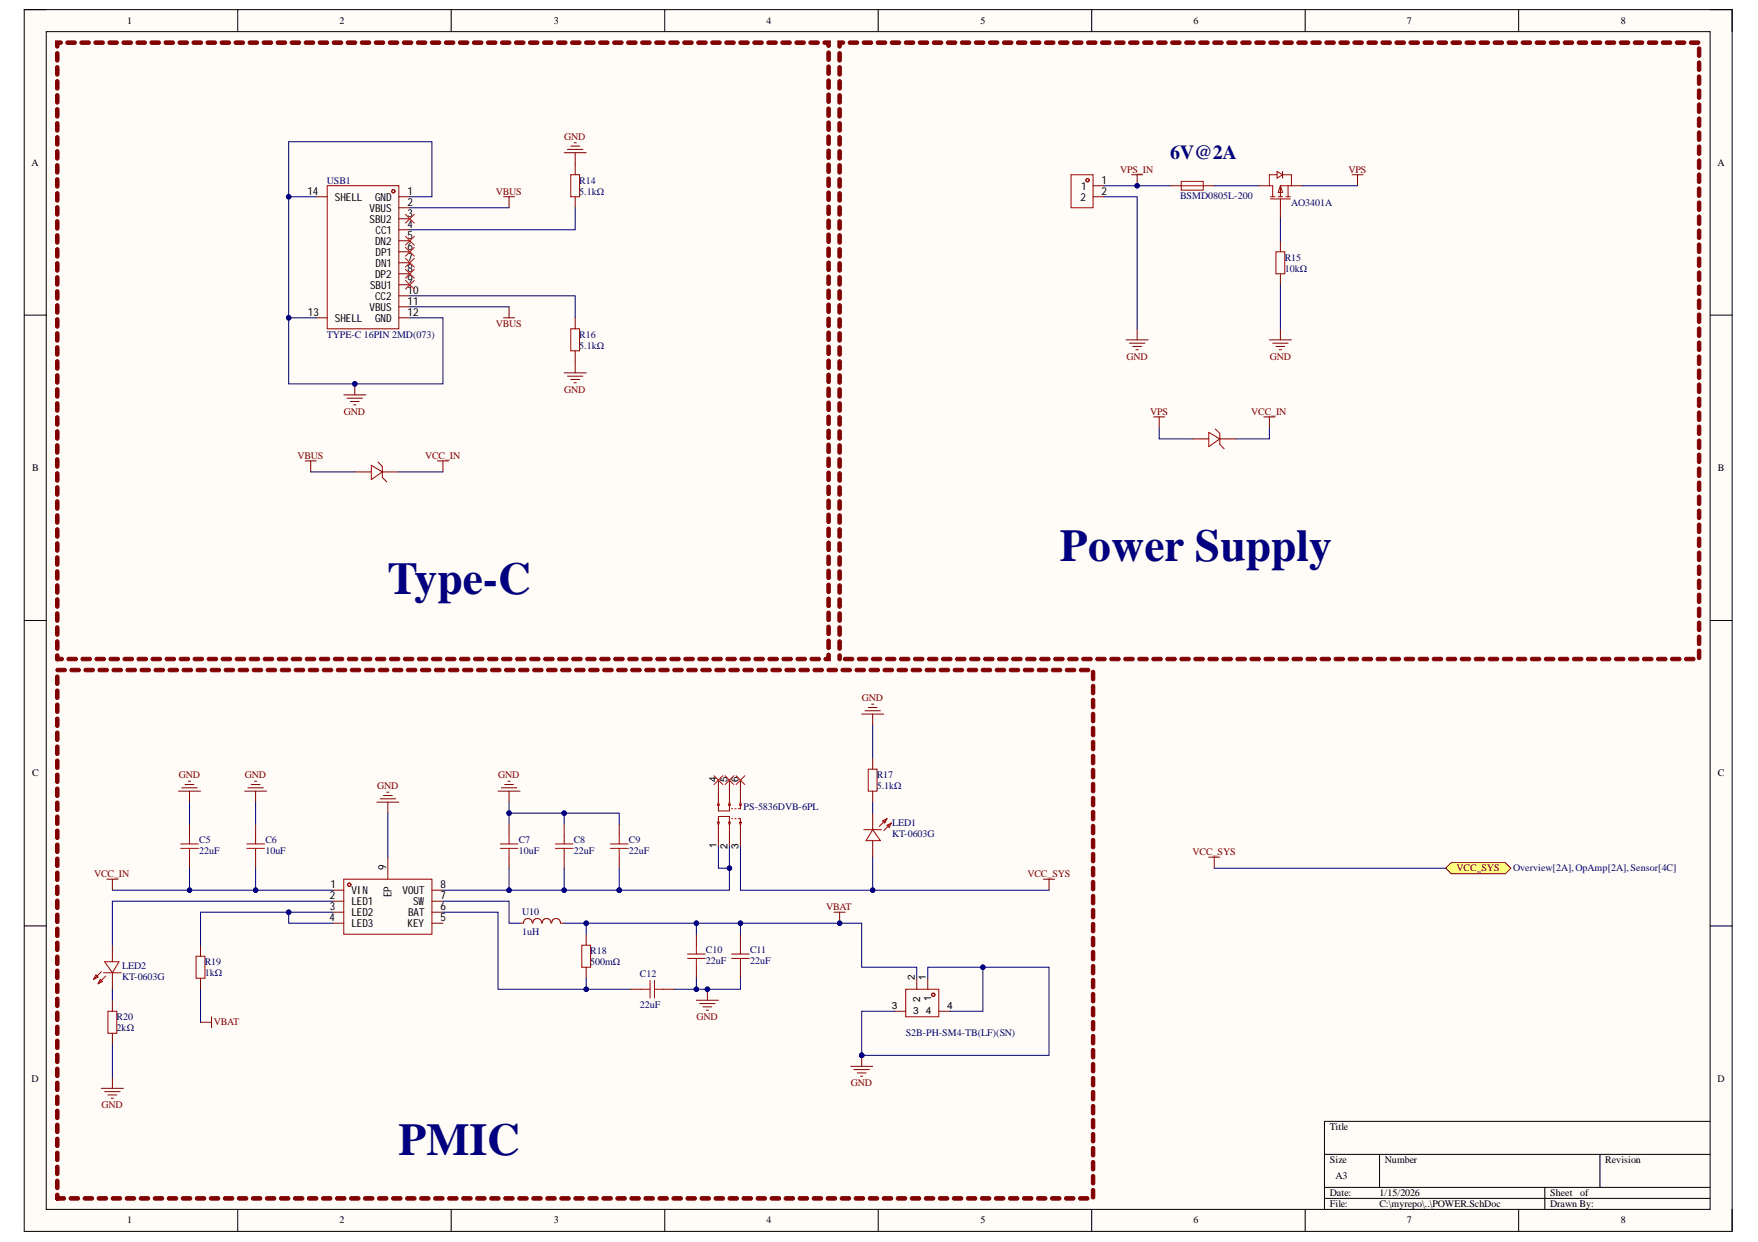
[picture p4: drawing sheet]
<svg xmlns="http://www.w3.org/2000/svg" width="297mm" height="210mm" viewBox="0 0 297 210" stroke-linecap="round" stroke-linejoin="round" font-family="sans-serif">
<defs><g id="words">
<g font-size="7.7" fill="#000080">
<text x="179.1" y="94.8">Power Supply</text>
<text x="65.5" y="100.4">Type-C</text>
<text x="67.3" y="195.3">PMIC</text>
</g>
<text font-size="3.4" fill="#000080" x="197.7" y="26.9">6V@2A</text>
<g font-size="1.9">
<text x="51.9" y="33">14</text>
<text x="56.6" y="33.9">SHELL</text>
<text x="62.4" y="35.8">VBUS</text>
<text x="63.4" y="33.9">GND</text>
<text x="68.9" y="33">1</text>
<text x="68.9" y="34.8">2</text>
<text x="182.6" y="33.9">2</text>
<text x="182.7" y="32">1</text>
<text x="186.1" y="31.1">1</text>
<text x="186.1" y="33">2</text>
<text x="62.4" y="37.6">SBU2</text>
<text x="63.4" y="41.3">DN2</text>
<text x="63.4" y="39.5">CC1</text>
<text x="68.9" y="36.7">3</text>
<text x="68.9" y="38.5">4</text>
<text x="68.9" y="40.4">5</text>
<text x="63.4" y="46.9">DP2</text>
<text x="63.4" y="43.2">DP1</text>
<text x="63.4" y="45.1">DN1</text>
<text x="68.9" y="42.3">6</text>
<text x="68.9" y="44.1">7</text>
<text x="68.9" y="46">8</text>
<text x="68.9" y="47.8">9</text>
<text x="52" y="53.4">13</text>
<text x="62.4" y="52.5">VBUS</text>
<text x="62.5" y="48.8">SBU1</text>
<text x="63.4" y="50.6">CC2</text>
<text x="68.9" y="49.7">10</text>
<text x="68.9" y="51.6">11</text>
<text x="68.9" y="53.4">12</text>
<text x="56.6" y="54.4">SHELL</text>
<text x="63.4" y="54.4">GND</text>
<text x="65.2" y="147.1" transform="rotate(-90 65.2 147.1)">9</text>
<text x="55.7" y="155.7">4</text>
<text x="55.8" y="152">2</text>
<text x="55.8" y="153.8">3</text>
<text x="55.8" y="150.1">1</text>
<text x="59.4" y="151.1">VIN</text>
<text x="59.4" y="152.9">LED1</text>
<text x="59.4" y="154.8">LED2</text>
<text x="66.2" y="151.6" transform="rotate(-90 66.2 151.6)">EP</text>
<text x="68" y="151.1">VOUT</text>
<text x="68.9" y="154.8">BAT</text>
<text x="69.8" y="152.9">SW</text>
<text x="74.4" y="155.7">5</text>
<text x="74.4" y="153.8">6</text>
<text x="74.4" y="152">7</text>
<text x="74.4" y="150.1">8</text>
<text x="59.4" y="156.6">LED3</text>
<text x="68.9" y="156.6">KEY</text>
</g>
<g font-size="1.7">
<text x="21.5" y="4.1">1</text>
<text x="57.4" y="4.1">2</text>
<text x="93.6" y="4.1">3</text>
<text x="129.5" y="4.1">4</text>
<text x="165.6" y="4.1">5</text>
<text x="201.7" y="4.1">6</text>
<text x="237.7" y="4.1">7</text>
<text x="273.8" y="4.1">8</text>
<text x="5.3" y="28">A</text>
<text x="290.2" y="28">A</text>
<text x="5.4" y="79.6">B</text>
<text x="290.3" y="79.6">B</text>
<text x="5.4" y="131.2">C</text>
<text x="290.3" y="131.2">C</text>
<text x="121.1" y="132.2" transform="rotate(-90 121.1 132.2)">4</text>
<text x="122.9" y="132.2" transform="rotate(-90 122.9 132.2)">5</text>
<text x="124.8" y="132.2" transform="rotate(-90 124.8 132.2)">6</text>
<text x="121.1" y="143.3" transform="rotate(-90 121.1 143.3)">1</text>
<text x="122.9" y="143.4" transform="rotate(-90 122.9 143.4)">2</text>
<text x="124.8" y="143.4" transform="rotate(-90 124.8 143.4)">3</text>
<text x="154.6" y="165.7" transform="rotate(-90 154.6 165.7)">2</text>
<text x="156.4" y="165.7" transform="rotate(-90 156.4 165.7)">1</text>
<text x="150.7" y="170.5">3</text>
<text x="154.3" y="171.4">3</text>
<text x="155.5" y="169.3" transform="rotate(-90 155.5 169.3)">2</text>
<text x="156.4" y="171.4">4</text>
<text x="157.4" y="169.1" transform="rotate(-90 157.4 169.1)">1</text>
<text x="160.1" y="170.5">4</text>
<text x="5.3" y="182.8">D</text>
<text x="290.2" y="182.8">D</text>
<text x="224.7" y="191">Title</text>
<text x="224.7" y="196.5">Size</text>
<text x="234" y="196.5">Number</text>
<text x="271.2" y="196.5">Revision</text>
<text x="224.7" y="202.1">Date:</text>
<text x="224.7" y="204">File:</text>
<text x="225.6" y="199.3">A3</text>
<text x="233.1" y="202.1">1/15/2026</text>
<text x="233.1" y="204">C:\myrepo\..\POWER.SchDoc</text>
<text x="261.9" y="202.1">Sheet</text>
<text x="261.9" y="204">Drawn By:</text>
<text x="267" y="202.1">of</text>
<text x="21.5" y="206.8">1</text>
<text x="57.4" y="206.8">2</text>
<text x="93.6" y="206.8">3</text>
<text x="129.5" y="206.8">4</text>
<text x="165.6" y="206.8">5</text>
<text x="201.7" y="206.8">6</text>
<text x="237.7" y="206.8">7</text>
<text x="273.8" y="206.8">8</text>
</g>
<g font-size="1.7" fill="#800000">
<text x="95.3" y="23.6">GND</text>
<text x="189.2" y="29.2">VPS_IN</text>
<text x="227.8" y="29.2">VPS</text>
<text x="83.8" y="32.9">VBUS</text>
<text x="83.8" y="55.2">VBUS</text>
<text x="190.3" y="60.8">GND</text>
<text x="214.5" y="60.8">GND</text>
<text x="58.1" y="70.1">GND</text>
<text x="95.3" y="66.4">GND</text>
<text x="194.3" y="70.1">VPS</text>
<text x="211.4" y="70.1">VCC_IN</text>
<text x="50.3" y="77.5">VBUS</text>
<text x="71.8" y="77.5">VCC_IN</text>
<text x="145.6" y="118.4">GND</text>
<text x="30.2" y="131.4">GND</text>
<text x="41.4" y="131.4">GND</text>
<text x="84.2" y="131.4">GND</text>
<text x="63.7" y="133.3">GND</text>
<text x="15.9" y="148.2">VCC_IN</text>
<text x="173.6" y="148.2">VCC_SYS</text>
<text x="201.5" y="144.5">VCC_SYS</text>
<text x="246.1" y="147.3">VCC_SYS</text>
<text x="139.6" y="153.8">VBAT</text>
<text x="36.1" y="173.3">VBAT</text>
<text x="117.7" y="172.4">GND</text>
<text x="143.7" y="183.5">GND</text>
<text x="17.2" y="187.2">GND</text>
</g>
<g font-size="1.7" fill="#000080">
<text x="55.2" y="31">USB1</text>
<text x="97.9" y="31">R14</text>
<text x="97.9" y="32.9">5.1kΩ</text>
<text x="199.4" y="33.6">BSMD0805L-200</text>
<text x="218.2" y="34.7">AO3401A</text>
<text x="217.1" y="44">R15</text>
<text x="217.1" y="45.9">10kΩ</text>
<text x="55.2" y="57.1">TYPE-C 16PIN 2MD(073)</text>
<text x="97.9" y="57.1">R16</text>
<text x="97.9" y="58.9">5.1kΩ</text>
<text x="148.1" y="131.4">R17</text>
<text x="125.6" y="136.9">PS-5836DVB-6PL</text>
<text x="148.1" y="133.3">5.1kΩ</text>
<text x="33.7" y="142.4">C5</text>
<text x="44.8" y="142.4">C6</text>
<text x="87.6" y="142.4">C7</text>
<text x="97" y="142.4">C8</text>
<text x="106.3" y="142.4">C9</text>
<text x="150.8" y="139.6">LED1</text>
<text x="150.8" y="141.5">KT-0603G</text>
<text x="33.7" y="144.3">22uF</text>
<text x="44.8" y="144.3">10uF</text>
<text x="87.6" y="144.3">10uF</text>
<text x="97" y="144.3">22uF</text>
<text x="106.3" y="144.3">22uF</text>
<text x="255.7" y="147.3">Overview[2A],OpAmp[2A],Sensor[4C]</text>
<text x="88.2" y="154.6">U10</text>
<text x="88.2" y="158.1">1uH</text>
<text x="99.7" y="161.2">R18</text>
<text x="119.3" y="161">C10</text>
<text x="126.7" y="161">C11</text>
<text x="20.6" y="163.8">LED2</text>
<text x="20.6" y="165.7">KT-0603G</text>
<text x="34.6" y="163.1">R19</text>
<text x="34.6" y="164.9">1kΩ</text>
<text x="99.7" y="163.1">500mΩ</text>
<text x="108.1" y="165.1">C12</text>
<text x="119.3" y="162.9">22uF</text>
<text x="126.7" y="162.9">22uF</text>
<text x="19.7" y="172.4">R20</text>
<text x="108.1" y="170.3">22uF</text>
<text x="19.7" y="174.2">2kΩ</text>
<text x="153" y="175.1">S2B-PH-SM4-TB(LF)(SN)</text>
</g>
</g></defs>
<path d="M4.1 1.6h288.6v206.5h-288.6z" fill-rule="evenodd" fill="#fffcf8"/>
<path d="M4.1 1.6h288.6v206.5h-288.6z" fill="none" stroke="#000" stroke-width=".17"/>
<path d="M7.8 5.3h281.1v199.1h-281.1z" fill-rule="evenodd" fill="#fffcf8"/>
<g fill="none" stroke="#000" stroke-width=".17">
<path d="M4.1 1.6h3.7M7.8 5.3h281.1v199.1h-281.1zM40.2 1.6v3.7M76.2 1.6v3.7M112.3 1.6v3.7M148.4 1.6v3.7M184.5 1.6v3.7M220.5 1.6v3.7M256.6 1.6v3.7M288.9 1.6h3.8v3.7M4.1 53.2h3.7M288.9 53.3h3.8"/>
<path d="M4.1 104.9h3.7M288.9 104.9h3.8M4.1 156.5h3.7M288.9 156.5h3.8M223.8 195.1h65.1M233.1 195.1v5.6M270.3 195.1v5.6M288.9 189.5h-65.1v14.9M40.2 204.4v3.7M76.2 204.4v3.7M112.3 204.4v3.7M148.4 204.4v3.7"/>
<path d="M184.5 204.4v3.7M220.5 204.4v3.7M223.8 200.7h65.1M223.8 202.5h65.1M256.6 204.4v3.7M261 200.7v3.7M292.7 204.4v3.7"/>
</g>
<g fill="none" stroke="#a00000" stroke-width=".17">
<path d="M55.3 31.4h12.1v24.2h-12.1zM96.4 29.5h1.5v3.8h-1.5zM96.4 55.6h1.5v3.7h-1.5z"/>
<circle cx="66.5" cy="32.3" r=".28"/>
</g>
<g fill="none" stroke="#800" stroke-width=".17">
<path d="M53.4 33.3h1.9M67.4 33.3h1.9M67.4 35.1h1.9M67.4 37h1.9M67.4 38.8h1.9M97.2 27.7v1.8M97.2 33.3v1.8M53.4 53.7h1.9M67.4 40.7h1.9M67.4 42.6h1.9M67.4 44.4h1.9M67.4 46.3h1.9"/>
<path d="M67.4 48.1h1.9M67.4 50h1.9M67.4 51.9h1.9M67.4 53.7h1.9M97.2 53.7v1.9M97.2 59.3v1.9"/>
</g>
<path d="M68.5 36.2l1.5 1.5M70 36.2l-1.5 1.5M68.5 47.4l1.5 1.5M70 47.4l-1.5 1.5" fill="none" stroke="#f00" stroke-width=".17"/>
<g fill="none" stroke="#800000" stroke-width=".17">
<path d="M95.3 25.8h3.7M95.9 25.2h2.6M96.4 24.7h1.5M97 24.1h.4M97.2 25.8v1.9M58.1 66.7h3.7M58.6 67.3h2.7M59.2 67.9h1.5M59.8 68.4h.3M59.9 64.9v1.8M95.3 63h3.7M95.9 63.6h2.6"/>
<path d="M96.4 64.1h1.5M97 64.7h.4M97.2 61.2v1.8"/>
</g>
<circle cx="59.9" cy="64.9" r=".37" fill="#000080"/>
<circle cx="59.9" cy="64.9" r=".37" fill="none" stroke="#000080" stroke-width=".17"/>
<path d="M85.1 33.3h1.8M86 33.3v1.8M191.2 29.5h1.9M192.1 29.5v1.9M85.1 53.7h1.8M86 51.9v1.8M51.6 77.9h1.8M52.5 77.9v1.9M73.9 77.9h1.9M74.8 77.9v1.9" fill="none" stroke="#800000" stroke-width=".17"/>
<g fill="none" stroke="#a00000" stroke-width=".17">
<path d="M214.7 33.6h3.3M214.7 33.3h.7M215.8 29l.9 .5-.9 .6zM215.8 29.5h-1.3v1.9h.5v1.9M216 33.3h.7M216.3 31.4l.4 1.1h-.7zM216.3 31.4v1.9M216.3 33.6v1.5M216.7 29.5h1.5v1.9h-1.9M216.7 29v1.1M217.3 33.3h.7M217.6 31.4v1.9"/>
<path d="M62.7 78.6l1.9 1.2-1.9 1.3zM63.9 78.1l.7 .7v1.9l.7 .7"/>
</g>
<path d="M212.6 31.4h1.9M216.3 35.1v1.9M218.2 31.4h1.9M59.9 79.8h2.8M64.6 79.8h2.8" fill="none" stroke="#800" stroke-width=".17"/>
<path d="M68.5 39.9l1.5 1.5M70 39.9l-1.5 1.5M68.5 41.8l1.5 1.5M68.5 43.7l1.5 1.5M68.5 45.5l1.5 1.5M70 41.8l-1.5 1.5M70 43.7l-1.5 1.5M70 45.5l-1.5 1.5" fill="none" stroke="#f00" stroke-width=".17"/>
<circle cx="192.1" cy="31.4" r=".37" fill="#000080"/>
<circle cx="192.1" cy="31.4" r=".37" fill="none" stroke="#000080" stroke-width=".17"/>
<g fill="none" stroke="#800" stroke-width=".17">
<path d="M216.3 40.7v1.9M216.3 46.3v1.8M201.4 74.2h2.8M206.1 74.2h2.8M32 139.3v1.8M43.2 139.3v1.8M86 139.3v1.8M95.3 139.3v1.8M104.6 139.3v1.8M19 159.7v2.8M32 144.9v1.8M33.9 159.7v1.9"/>
<path d="M43.2 144.9v1.8M56.2 150.4h1.9M56.2 152.3h1.9M56.2 154.2h1.9M56.2 156h1.9M65.5 144.9v3.7M73 150.4h1.8M73 152.3h1.8M73 154.2h1.8M73 156h1.8M86 144.9v1.8M87.9 156h.5"/>
<path d="M94.8 156h.5M95.3 144.9v1.8M99 157.9v1.8M104.6 144.9v1.8M117.7 157.9v1.8M125.1 157.9v1.8M19 164.4v2.8M19 169v1.9M19 174.6v1.9M33.9 165.3v1.9M99 163.5v1.8M106.5 167.2h1.9"/>
<path d="M112.1 167.2h1.8M117.7 163.5v1.8M125.1 163.5v1.8M151.2 170.9h1.8M154.9 165.3v1.9M156.8 165.3v1.9M158.6 170.9h1.9"/>
</g>
<g fill="none" stroke="#a00000" stroke-width=".17">
<path d="M215.6 42.6h1.5v3.7h-1.5zM204.2 73.1l1.9 1.1-1.9 1.3zM205.4 72.5l.7 .7v1.9l.7 .8M30.5 143.4h3M30.5 142.6h3M32 141.1v1.5M32 143.4v1.5M41.7 143.4h3M41.7 142.6h3M43.2 141.1v1.5M43.2 143.4v1.5M58.1 148.6h14.9v9.3h-14.9z"/>
<path d="M84.5 143.4h3M84.5 142.6h3M86 141.1v1.5M86 143.4v1.5M88.5 156a.74 .74 0 0 1 .7-.8 .74 .74 0 0 1 .7 .8M90 156a.74 .74 0 0 1 .8-.8 .74 .74 0 0 1 .7 .8M91.6 156a.74 .74 0 0 1 .8-.8 .74 .74 0 0 1 .7 .8M93.2 156a.74 .74 0 0 1 .8-.8 .74 .74 0 0 1 .7 .8M93.8 143.4h3M93.8 142.6h3M95.3 141.1v1.5M95.3 143.4v1.5"/>
<path d="M98.3 159.7h1.5v3.8h-1.5zM103.1 143.4h3M103.1 142.6h3M104.6 141.1v1.5M104.6 143.4v1.5M117.7 159.7v1.5M125.1 159.7v1.5M16.2 164.8l.4 .3-.8 .4zM16.9 165.5l.4 .4-.7 .4zM17.1 164.2l-1.3 1.3M17.5 164.4h3M17.7 162.5h2.4l-1.1 1.9z"/>
<path d="M17.9 165l-1.3 1.3M18.2 170.9h1.5v3.7h-1.5zM33.1 161.6h1.5v3.7h-1.5zM108.4 167.2h1.4M109.8 165.7v3M110.6 165.7v3M110.6 167.2h1.5M116.2 162h3M116.2 161.2h3M117.7 162v1.5M123.6 162h3M123.6 161.2h3"/>
<path d="M125.1 162v1.5M153 167.2h5.6v4.6h-5.6z"/>
<circle cx="59" cy="149.5" r=".28"/>
<circle cx="157.7" cy="168.1" r=".28"/>
</g>
<g fill="none" stroke="#800000" stroke-width=".17">
<path d="M228.4 29.5h1.9M229.4 29.5v1.9M190.3 57.4h3.7M190.8 58h2.6M191.4 58.5h1.5M191.9 59.1h.4M192.1 55.6v1.8M214.5 57.4h3.7M215 58h2.6M215.6 58.5h1.5M216.2 59.1h.3M216.3 55.6v1.8"/>
<path d="M194.9 70.5h1.9M195.9 70.5v1.8M213.6 70.5h1.8M214.5 70.5v1.8M30.2 133.7h3.7M30.7 133.1h2.6M31.3 132.6h1.5M31.8 132h.4M32 133.7v1.9M41.3 133.7h3.7M41.9 133.1h2.6M42.4 132.6h1.5"/>
<path d="M43 132h.4M43.2 133.7v1.9M63.7 135.6h3.7M64.2 135h2.6M64.8 134.4h1.5M65.3 133.9h.4M65.5 135.6v1.8M84.2 133.7h3.7M84.7 133.1h2.6M85.3 132.6h1.5M85.8 132h.4M86 133.7v1.9"/>
<path d="M18.1 148.6h1.8M19 148.6v1.8M33.9 172.8h1.8M35.7 171.8v1.9M145.6 178.4v1.8M17.1 183.9h3.8M17.7 184.5h2.6M18.2 185h1.5M18.8 185.6h.4M19 182.1v1.8M143.7 180.2h3.8M144.3 180.8h2.6"/>
<path d="M144.8 181.3h1.5M145.4 181.9h.4"/>
</g>
<circle cx="145.6" cy="178.4" r=".38" fill="#000080"/>
<circle cx="145.6" cy="178.4" r=".38" fill="none" stroke="#000080" stroke-width=".17"/>
<g fill="none" stroke="#a00000" stroke-width=".17">
<path d="M121.2 138.9l.2 .6M121.4 133.7v1.9M121.4 135.9v1.2h1.8v-1.2M121.4 139.1v-1.1h1.8v1.1M121.4 139.5v1.6M121.4 135.6l-.2 .5M121.4 135.6l.2 .5M121.6 138.9l-.2 .6M123.1 138.9l.1 .6M123.2 133.7v1.9M123.2 139.5v1.6M123.2 135.6l-.1 .5"/>
<path d="M123.2 135.6l.2 .5M123.4 138.9l-.2 .6M123.6 136.7h.2M123.6 138.4h.2M124.2 136.7h.2M124.2 138.4h.2M124.7 138.4h.4v.7M124.9 138.9l.2 .6M125.1 135.9v.8h-.4M125.1 133.7v1.9M125.1 139.5v1.6M125.1 135.6l-.2 .5"/>
<path d="M125.1 135.6l.2 .5M125.3 138.9l-.2 .6M146.7 130h1.5v3.7h-1.5zM149.1 138.7l.8-.3-.4 .7zM149.9 139.5l.7-.4-.4 .7zM149.9 138.4l-1.3 1.3M150.6 139.1l-1.3 1.3M146 140.2h2.9M147.5 140.2l1.3 1.9h-2.5z"/>
</g>
<path d="M121.4 131.8v1.9M123.2 131.8v1.9M125.1 131.8v1.9M147.5 128.1v1.9M147.5 133.7v1.9M147.5 137.4v2.8M121.4 141.1v1.9M123.2 141.1v1.9M125.1 141.1v1.9M147.5 142.1v2.8" fill="none" stroke="#800" stroke-width=".17"/>
<path d="M146.7 119.6h1.5M147.3 119h.3M145.6 120.7h3.7M146.1 120.1h2.7M147.5 120.7v1.8M176.3 148.6h1.9M177.2 148.6v1.9M204.2 144.9h1.9M205.2 144.9v1.8" fill="none" stroke="#800000" stroke-width=".17"/>
<g fill="#800000" stroke="#800000" stroke-width=".17">
<path d="M9.4 110.6a.3 .3 0 0 1 .4-.1 .3 .3 0 0 1 .2 .3v.6a.3 .3 0 0 1-.3 .3 .3 .3 0 0 1-.3-.3zM9.4 108.3a.3 .3 0 0 1 .4-.2 .3 .3 0 0 1 .2 .3v1.2a.3 .3 0 0 1-.3 .3 .3 .3 0 0 1-.3-.3zM9.4 105.9a.3 .3 0 0 1 .4-.1 .3 .3 0 0 1 .2 .3v1.1a.3 .3 0 0 1-.3 .3 .3 .3 0 0 1-.3-.3zM9.4 103.5a.3 .3 0 0 1 .4-.1 .3 .3 0 0 1 .2 .3v1.2a.3 .3 0 0 1-.3 .3 .3 .3 0 0 1-.3-.3zM9.4 101.2a.3 .3 0 0 1 .4-.2 .3 .3 0 0 1 .2 .3v1.2a.3 .3 0 0 1-.3 .3 .3 .3 0 0 1-.3-.3zM9.4 98.8a.3 .3 0 0 1 .4-.1 .3 .3 0 0 1 .2 .3v1.1a.3 .3 0 0 1-.3 .3 .3 .3 0 0 1-.3-.3zM9.4 96.4a.3 .3 0 0 1 .4-.1 .3 .3 0 0 1 .2 .3v1.2a.3 .3 0 0 1-.3 .3 .3 .3 0 0 1-.3-.3zM9.4 94.1a.3 .3 0 0 1 .4-.2 .3 .3 0 0 1 .2 .3v1.2a.3 .3 0 0 1-.3 .3 .3 .3 0 0 1-.3-.3zM9.4 91.7a.3 .3 0 0 1 .4-.1 .3 .3 0 0 1 .2 .3v1.1a.3 .3 0 0 1-.3 .3 .3 .3 0 0 1-.3-.3zM9.4 89.3a.3 .3 0 0 1 .4-.1 .3 .3 0 0 1 .2 .3v1.2a.3 .3 0 0 1-.3 .3 .3 .3 0 0 1-.3-.3zM9.4 87a.3 .3 0 0 1 .4-.2 .3 .3 0 0 1 .2 .3v1.2a.3 .3 0 0 1-.3 .3 .3 .3 0 0 1-.3-.3zM9.4 84.6a.3 .3 0 0 1 .4-.1 .3 .3 0 0 1 .2 .3v1.1a.3 .3 0 0 1-.3 .3 .3 .3 0 0 1-.3-.3zM9.4 82.2a.3 .3 0 0 1 .4-.1 .3 .3 0 0 1 .2 .3v1.2a.3 .3 0 0 1-.3 .3 .3 .3 0 0 1-.3-.3zM9.4 79.9a.3 .3 0 0 1 .4-.2 .3 .3 0 0 1 .2 .3v1.2a.3 .3 0 0 1-.3 .3 .3 .3 0 0 1-.3-.3zM9.4 77.5a.3 .3 0 0 1 .4-.1 .3 .3 0 0 1 .2 .3v1.1a.3 .3 0 0 1-.3 .3 .3 .3 0 0 1-.3-.3zM9.4 75.1a.3 .3 0 0 1 .4-.1 .3 .3 0 0 1 .2 .3v1.2a.3 .3 0 0 1-.3 .3 .3 .3 0 0 1-.3-.3zM9.4 72.8a.3 .3 0 0 1 .4-.2 .3 .3 0 0 1 .2 .3v1.2a.3 .3 0 0 1-.3 .3 .3 .3 0 0 1-.3-.3zM9.4 70.4a.3 .3 0 0 1 .4-.1 .3 .3 0 0 1 .2 .3v1.1a.3 .3 0 0 1-.3 .3 .3 .3 0 0 1-.3-.3zM9.4 68a.3 .3 0 0 1 .4-.1 .3 .3 0 0 1 .2 .3v1.2a.3 .3 0 0 1-.3 .3 .3 .3 0 0 1-.3-.3zM9.4 65.7a.3 .3 0 0 1 .4-.2 .3 .3 0 0 1 .2 .3v1.2a.3 .3 0 0 1-.3 .3 .3 .3 0 0 1-.3-.3zM9.4 63.3a.3 .3 0 0 1 .4-.1 .3 .3 0 0 1 .2 .3v1.1a.3 .3 0 0 1-.3 .3 .3 .3 0 0 1-.3-.3zM9.4 60.9a.3 .3 0 0 1 .4-.1 .3 .3 0 0 1 .2 .3v1.2a.3 .3 0 0 1-.3 .3 .3 .3 0 0 1-.3-.3zM9.4 58.6a.3 .3 0 0 1 .4-.2 .3 .3 0 0 1 .2 .3v1.2a.3 .3 0 0 1-.3 .3 .3 .3 0 0 1-.3-.3zM9.4 56.2a.3 .3 0 0 1 .4-.1 .3 .3 0 0 1 .2 .3v1.1a.3 .3 0 0 1-.3 .3 .3 .3 0 0 1-.3-.3zM9.4 53.8a.3 .3 0 0 1 .4-.1 .3 .3 0 0 1 .2 .3v1.2a.3 .3 0 0 1-.3 .3 .3 .3 0 0 1-.3-.3zM9.4 51.5a.3 .3 0 0 1 .4-.2 .3 .3 0 0 1 .2 .3v1.2a.3 .3 0 0 1-.3 .3 .3 .3 0 0 1-.3-.3zM9.4 49.1a.3 .3 0 0 1 .4-.1 .3 .3 0 0 1 .2 .3v1.1a.3 .3 0 0 1-.3 .3 .3 .3 0 0 1-.3-.3zM9.4 46.7a.3 .3 0 0 1 .4-.1 .3 .3 0 0 1 .2 .3v1.2a.3 .3 0 0 1-.3 .3 .3 .3 0 0 1-.3-.3zM9.4 44.4a.3 .3 0 0 1 .4-.2 .3 .3 0 0 1 .2 .3v1.2a.3 .3 0 0 1-.3 .3 .3 .3 0 0 1-.3-.3zM9.4 42a.3 .3 0 0 1 .4-.1 .3 .3 0 0 1 .2 .2v1.2a.3 .3 0 0 1-.3 .3 .3 .3 0 0 1-.3-.3zM9.4 39.6a.3 .3 0 0 1 .4-.1 .3 .3 0 0 1 .2 .3v1.2a.3 .3 0 0 1-.3 .3 .3 .3 0 0 1-.3-.3zM9.4 37.3a.3 .3 0 0 1 .4-.2 .3 .3 0 0 1 .2 .3v1.2a.3 .3 0 0 1-.3 .3 .3 .3 0 0 1-.3-.3zM9.4 34.9a.3 .3 0 0 1 .4-.1 .3 .3 0 0 1 .2 .2v1.2a.3 .3 0 0 1-.3 .3 .3 .3 0 0 1-.3-.3zM9.4 32.5a.3 .3 0 0 1 .4-.1 .3 .3 0 0 1 .2 .3v1.2a.3 .3 0 0 1-.3 .3 .3 .3 0 0 1-.3-.3zM9.4 30.2a.3 .3 0 0 1 .4-.2 .3 .3 0 0 1 .2 .3v1.2a.3 .3 0 0 1-.3 .3 .3 .3 0 0 1-.3-.3zM9.4 27.8a.3 .3 0 0 1 .4-.1 .3 .3 0 0 1 .2 .2v1.2a.3 .3 0 0 1-.3 .3 .3 .3 0 0 1-.3-.3zM9.4 25.4a.3 .3 0 0 1 .4-.1 .3 .3 0 0 1 .2 .3v1.2a.3 .3 0 0 1-.3 .3 .3 .3 0 0 1-.3-.3zM9.4 23.1a.3 .3 0 0 1 .4-.2 .3 .3 0 0 1 .2 .3v1.2a.3 .3 0 0 1-.3 .3 .3 .3 0 0 1-.3-.3zM9.4 20.7a.3 .3 0 0 1 .4-.1 .3 .3 0 0 1 .2 .2v1.2a.3 .3 0 0 1-.3 .3 .3 .3 0 0 1-.3-.3zM9.4 18.3a.3 .3 0 0 1 .4-.1 .3 .3 0 0 1 .2 .3v1.2a.3 .3 0 0 1-.3 .3 .3 .3 0 0 1-.3-.3zM9.4 16a.3 .3 0 0 1 .4-.2 .3 .3 0 0 1 .2 .3v1.2a.3 .3 0 0 1-.3 .3 .3 .3 0 0 1-.3-.3zM9.4 13.6a.3 .3 0 0 1 .4-.1 .3 .3 0 0 1 .2 .2v1.2a.3 .3 0 0 1-.3 .3 .3 .3 0 0 1-.3-.3zM9.4 11.2a.3 .3 0 0 1 .4-.1 .3 .3 0 0 1 .2 .3v1.2a.3 .3 0 0 1-.3 .3 .3 .3 0 0 1-.3-.3zM9.4 8.9a.3 .3 0 0 1 .4-.2 .3 .3 0 0 1 .2 .3v1.2a.3 .3 0 0 1-.3 .3 .3 .3 0 0 1-.3-.3zM9.4 6.9h.8a.3 .3 0 0 1 .3 .3 .3 .3 0 0 1-.3 .3h-.5l.3-.3v.6a.3 .3 0 0 1-.3 .3 .3 .3 0 0 1-.3-.3zM11.2 7.1l.2-.2h1.2a.3 .3 0 0 1 .3 .3 .3 .3 0 0 1-.3 .3h-1.2a.3 .3 0 0 1-.2-.4zM13.5 7.1l.3-.2h1.2a.3 .3 0 0 1 .3 .3 .3 .3 0 0 1-.3 .3h-1.2a.3 .3 0 0 1-.3-.4zM15.9 7.1l.3-.2h1.1a.3 .3 0 0 1 .3 .3 .3 .3 0 0 1-.3 .3h-1.1a.3 .3 0 0 1-.3-.4zM18.3 7.1l.2-.2h1.2a.3 .3 0 0 1 .3 .3 .3 .3 0 0 1-.3 .3h-1.2a.3 .3 0 0 1-.2-.4zM20.6 7.1l.3-.2h1.2a.3 .3 0 0 1 .3 .3 .3 .3 0 0 1-.3 .3h-1.2a.3 .3 0 0 1-.3-.4zM23 7.1l.3-.2h1.1a.3 .3 0 0 1 .3 .3 .3 .3 0 0 1-.3 .3h-1.1a.3 .3 0 0 1-.3-.4zM25.4 7.1l.2-.2h1.2a.3 .3 0 0 1 .3 .3 .3 .3 0 0 1-.3 .3h-1.2a.3 .3 0 0 1-.2-.4zM27.7 7.1l.3-.2h1.2a.3 .3 0 0 1 .3 .3 .3 .3 0 0 1-.3 .3h-1.2a.3 .3 0 0 1-.3-.4zM30.1 7.1l.3-.2h1.2a.3 .3 0 0 1 .3 .3 .3 .3 0 0 1-.3 .3h-1.2a.3 .3 0 0 1-.3-.4zM32.5 7.1l.2-.2h1.2a.3 .3 0 0 1 .3 .3 .3 .3 0 0 1-.3 .3h-1.2a.3 .3 0 0 1-.2-.4zM34.9 7.1l.2-.2h1.2a.3 .3 0 0 1 .3 .3 .3 .3 0 0 1-.3 .3h-1.2a.3 .3 0 0 1-.2-.4zM37.2 7.1l.3-.2h1.2a.3 .3 0 0 1 .3 .3 .3 .3 0 0 1-.3 .3h-1.2a.3 .3 0 0 1-.3-.4zM39.6 7.1l.2-.2h1.2a.3 .3 0 0 1 .3 .3 .3 .3 0 0 1-.3 .3h-1.2a.3 .3 0 0 1-.2-.4zM42 7.1l.2-.2h1.2a.3 .3 0 0 1 .3 .3 .3 .3 0 0 1-.3 .3h-1.2a.3 .3 0 0 1-.2-.4zM44.3 7.1l.3-.2h1.2a.3 .3 0 0 1 .3 .3 .3 .3 0 0 1-.3 .3h-1.2a.3 .3 0 0 1-.3-.4zM46.7 7.1l.3-.2h1.1a.3 .3 0 0 1 .3 .3 .3 .3 0 0 1-.3 .3h-1.1a.3 .3 0 0 1-.3-.4zM49.1 7.1l.2-.2h1.2a.3 .3 0 0 1 .3 .3 .3 .3 0 0 1-.3 .3h-1.2a.3 .3 0 0 1-.2-.4zM51.4 7.1l.3-.2h1.2a.3 .3 0 0 1 .3 .3 .3 .3 0 0 1-.3 .3h-1.2a.3 .3 0 0 1-.3-.4zM53.8 7.1l.3-.2h1.1a.3 .3 0 0 1 .3 .3 .3 .3 0 0 1-.3 .3h-1.1a.3 .3 0 0 1-.3-.4zM56.2 7.1l.2-.2h1.2a.3 .3 0 0 1 .3 .3 .3 .3 0 0 1-.3 .3h-1.2a.3 .3 0 0 1-.2-.4zM58.5 7.1l.3-.2h1.2a.3 .3 0 0 1 .3 .3 .3 .3 0 0 1-.3 .3h-1.2a.3 .3 0 0 1-.3-.4zM60.9 7.1l.3-.2h1.1a.3 .3 0 0 1 .3 .3 .3 .3 0 0 1-.3 .3h-1.1a.3 .3 0 0 1-.3-.4zM63.3 7.1l.2-.2h1.2a.3 .3 0 0 1 .3 .3 .3 .3 0 0 1-.3 .3h-1.2a.3 .3 0 0 1-.2-.4zM65.6 7.1l.3-.2h1.2a.3 .3 0 0 1 .3 .3 .3 .3 0 0 1-.3 .3h-1.2a.3 .3 0 0 1-.3-.4zM68 7.1l.3-.2h1.2a.3 .3 0 0 1 .3 .3 .3 .3 0 0 1-.3 .3h-1.2a.3 .3 0 0 1-.3-.4zM70.4 7.1l.2-.2h1.2a.3 .3 0 0 1 .3 .3 .3 .3 0 0 1-.3 .3h-1.2a.3 .3 0 0 1-.2-.4zM72.8 7.1l.2-.2h1.2a.3 .3 0 0 1 .3 .3 .3 .3 0 0 1-.3 .3h-1.2a.3 .3 0 0 1-.2-.4zM75.1 7.1l.3-.2h1.2a.3 .3 0 0 1 .3 .3 .3 .3 0 0 1-.3 .3h-1.2a.3 .3 0 0 1-.3-.4zM77.5 7.1l.2-.2h1.2a.3 .3 0 0 1 .3 .3 .3 .3 0 0 1-.3 .3h-1.2a.3 .3 0 0 1-.2-.4zM79.9 7.1l.2-.2h1.2a.3 .3 0 0 1 .3 .3 .3 .3 0 0 1-.3 .3h-1.2a.3 .3 0 0 1-.2-.4zM82.2 7.1l.3-.2h1.2a.3 .3 0 0 1 .3 .3 .3 .3 0 0 1-.3 .3h-1.2a.3 .3 0 0 1-.3-.4zM84.6 7.1l.3-.2h1.1a.3 .3 0 0 1 .3 .3 .3 .3 0 0 1-.3 .3h-1.1a.3 .3 0 0 1-.3-.4zM87 7.1l.2-.2h1.2a.3 .3 0 0 1 .3 .3 .3 .3 0 0 1-.3 .3h-1.2a.3 .3 0 0 1-.2-.4zM89.3 7.1l.3-.2h1.2a.3 .3 0 0 1 .3 .3 .3 .3 0 0 1-.3 .3h-1.2a.3 .3 0 0 1-.3-.4zM91.7 7.1l.3-.2h1.1a.3 .3 0 0 1 .3 .3 .3 .3 0 0 1-.3 .3h-1.1a.3 .3 0 0 1-.3-.4zM94.1 7.1l.2-.2h1.2a.3 .3 0 0 1 .3 .3 .3 .3 0 0 1-.3 .3h-1.2a.3 .3 0 0 1-.2-.4zM96.4 7.1l.3-.2h1.2a.3 .3 0 0 1 .3 .3 .3 .3 0 0 1-.3 .3h-1.2a.3 .3 0 0 1-.3-.4zM98.8 7.1l.3-.2h1.2a.3 .3 0 0 1 .2 .3 .3 .3 0 0 1-.2 .3h-1.2a.3 .3 0 0 1-.3-.4zM101.2 7.1l.2-.2h1.2a.3 .3 0 0 1 .3 .3 .3 .3 0 0 1-.3 .3h-1.2a.3 .3 0 0 1-.2-.4zM103.5 7.1l.3-.2h1.2a.3 .3 0 0 1 .3 .3 .3 .3 0 0 1-.3 .3h-1.2a.3 .3 0 0 1-.3-.4zM105.9 7.1l.3-.2h1.2a.3 .3 0 0 1 .3 .3 .3 .3 0 0 1-.3 .3h-1.2a.3 .3 0 0 1-.3-.4zM108.3 7.1l.2-.2h1.2a.3 .3 0 0 1 .3 .3 .3 .3 0 0 1-.3 .3h-1.2a.3 .3 0 0 1-.2-.4zM110.7 7.1l.2-.2h1.2a.3 .3 0 0 1 .3 .3 .3 .3 0 0 1-.3 .3h-1.2a.3 .3 0 0 1-.2-.4zM113 7.1l.3-.2h1.2a.3 .3 0 0 1 .3 .3 .3 .3 0 0 1-.3 .3h-1.2a.3 .3 0 0 1-.3-.4zM115.4 7.1l.2-.2h1.2a.3 .3 0 0 1 .3 .3 .3 .3 0 0 1-.3 .3h-1.2a.3 .3 0 0 1-.2-.4zM117.8 7.1l.2-.2h1.2a.3 .3 0 0 1 .3 .3 .3 .3 0 0 1-.3 .3h-1.2a.3 .3 0 0 1-.2-.4zM120.1 7.1l.3-.2h1.2a.3 .3 0 0 1 .3 .3 .3 .3 0 0 1-.3 .3h-1.2a.3 .3 0 0 1-.3-.4zM122.5 7.1l.3-.2h1.1a.3 .3 0 0 1 .3 .3 .3 .3 0 0 1-.3 .3h-1.1a.3 .3 0 0 1-.3-.4zM124.9 7.1l.2-.2h1.2a.3 .3 0 0 1 .3 .3 .3 .3 0 0 1-.3 .3h-1.2a.3 .3 0 0 1-.2-.4zM127.2 7.1l.3-.2h1.2a.3 .3 0 0 1 .3 .3 .3 .3 0 0 1-.3 .3h-1.2a.3 .3 0 0 1-.3-.4zM129.6 7.1l.3-.2h1.1a.3 .3 0 0 1 .3 .3 .3 .3 0 0 1-.3 .3h-1.1a.3 .3 0 0 1-.3-.4zM132 7.1l.2-.2h1.2a.3 .3 0 0 1 .3 .3 .3 .3 0 0 1-.3 .3h-1.2a.3 .3 0 0 1-.2-.4zM134.3 7.1l.3-.2h1.2a.3 .3 0 0 1 .3 .3 .3 .3 0 0 1-.3 .3h-1.2a.3 .3 0 0 1-.3-.4zM136.7 7.1l.3-.2h1.2a.3 .3 0 0 1 .2 .3 .3 .3 0 0 1-.2 .3h-1.2a.3 .3 0 0 1-.3-.4zM139.1 7.1l.2-.2h1v.8a.3 .3 0 0 1-.3 .3 .3 .3 0 0 1-.3-.3v-.5l.3 .3h-.7a.3 .3 0 0 1-.2-.4zM139.7 8.8a.3 .3 0 0 1 .4-.2 .3 .3 0 0 1 .2 .3v1.2a.3 .3 0 0 1-.3 .3 .3 .3 0 0 1-.3-.3zM139.7 11.1a.3 .3 0 0 1 .4-.1 .3 .3 0 0 1 .2 .3v1.2a.3 .3 0 0 1-.3 .2 .3 .3 0 0 1-.3-.2zM139.7 13.5a.3 .3 0 0 1 .4-.1 .3 .3 0 0 1 .2 .2v1.2a.3 .3 0 0 1-.3 .3 .3 .3 0 0 1-.3-.3zM139.7 15.9a.3 .3 0 0 1 .4-.2 .3 .3 0 0 1 .2 .3v1.2a.3 .3 0 0 1-.3 .3 .3 .3 0 0 1-.3-.3zM139.7 18.2a.3 .3 0 0 1 .4-.1 .3 .3 0 0 1 .2 .3v1.2a.3 .3 0 0 1-.3 .3 .3 .3 0 0 1-.3-.3zM139.7 20.6a.3 .3 0 0 1 .4-.1 .3 .3 0 0 1 .2 .2v1.2a.3 .3 0 0 1-.3 .3 .3 .3 0 0 1-.3-.3zM139.7 23a.3 .3 0 0 1 .4-.2 .3 .3 0 0 1 .2 .3v1.2a.3 .3 0 0 1-.3 .3 .3 .3 0 0 1-.3-.3zM139.7 25.3a.3 .3 0 0 1 .4-.1 .3 .3 0 0 1 .2 .3v1.2a.3 .3 0 0 1-.3 .3 .3 .3 0 0 1-.3-.3zM139.7 27.7a.3 .3 0 0 1 .4-.1 .3 .3 0 0 1 .2 .2v1.2a.3 .3 0 0 1-.3 .3 .3 .3 0 0 1-.3-.3zM139.7 30.1a.3 .3 0 0 1 .4-.2 .3 .3 0 0 1 .2 .3v1.2a.3 .3 0 0 1-.3 .3 .3 .3 0 0 1-.3-.3zM139.7 32.4a.3 .3 0 0 1 .4-.1 .3 .3 0 0 1 .2 .3v1.2a.3 .3 0 0 1-.3 .3 .3 .3 0 0 1-.3-.3zM139.7 34.8a.3 .3 0 0 1 .4-.1 .3 .3 0 0 1 .2 .2v1.2a.3 .3 0 0 1-.3 .3 .3 .3 0 0 1-.3-.3zM139.7 37.2a.3 .3 0 0 1 .4-.2 .3 .3 0 0 1 .2 .3v1.2a.3 .3 0 0 1-.3 .3 .3 .3 0 0 1-.3-.3zM139.7 39.5a.3 .3 0 0 1 .4-.1 .3 .3 0 0 1 .2 .3v1.2a.3 .3 0 0 1-.3 .3 .3 .3 0 0 1-.3-.3zM139.7 41.9a.3 .3 0 0 1 .4-.1 .3 .3 0 0 1 .2 .2v1.2a.3 .3 0 0 1-.3 .3 .3 .3 0 0 1-.3-.3zM139.7 44.3a.3 .3 0 0 1 .4-.2 .3 .3 0 0 1 .2 .3v1.2a.3 .3 0 0 1-.3 .3 .3 .3 0 0 1-.3-.3zM139.7 46.6a.3 .3 0 0 1 .4-.1 .3 .3 0 0 1 .2 .3v1.2a.3 .3 0 0 1-.3 .3 .3 .3 0 0 1-.3-.3zM139.7 49a.3 .3 0 0 1 .4-.1 .3 .3 0 0 1 .2 .2v1.2a.3 .3 0 0 1-.3 .3 .3 .3 0 0 1-.3-.3zM139.7 51.4a.3 .3 0 0 1 .4-.2 .3 .3 0 0 1 .2 .3v1.2a.3 .3 0 0 1-.3 .3 .3 .3 0 0 1-.3-.3zM139.7 53.7a.3 .3 0 0 1 .4-.1 .3 .3 0 0 1 .2 .3v1.2a.3 .3 0 0 1-.3 .3 .3 .3 0 0 1-.3-.3zM139.7 56.1a.3 .3 0 0 1 .4-.1 .3 .3 0 0 1 .2 .2v1.2a.3 .3 0 0 1-.3 .3 .3 .3 0 0 1-.3-.3zM139.7 58.5a.3 .3 0 0 1 .4-.2 .3 .3 0 0 1 .2 .3v1.2a.3 .3 0 0 1-.3 .3 .3 .3 0 0 1-.3-.3zM139.7 60.8a.3 .3 0 0 1 .4-.1 .3 .3 0 0 1 .2 .3v1.2a.3 .3 0 0 1-.3 .3 .3 .3 0 0 1-.3-.3zM139.7 63.2a.3 .3 0 0 1 .4-.1 .3 .3 0 0 1 .2 .2v1.2a.3 .3 0 0 1-.3 .3 .3 .3 0 0 1-.3-.3zM139.7 65.6a.3 .3 0 0 1 .4-.2 .3 .3 0 0 1 .2 .3v1.2a.3 .3 0 0 1-.3 .3 .3 .3 0 0 1-.3-.3zM139.7 67.9a.3 .3 0 0 1 .4-.1 .3 .3 0 0 1 .2 .3v1.2a.3 .3 0 0 1-.3 .3 .3 .3 0 0 1-.3-.3zM139.7 70.3a.3 .3 0 0 1 .4-.1 .3 .3 0 0 1 .2 .2v1.2a.3 .3 0 0 1-.3 .3 .3 .3 0 0 1-.3-.3zM139.7 72.7a.3 .3 0 0 1 .4-.2 .3 .3 0 0 1 .2 .3v1.2a.3 .3 0 0 1-.3 .3 .3 .3 0 0 1-.3-.3zM139.7 75a.3 .3 0 0 1 .4-.1 .3 .3 0 0 1 .2 .3v1.2a.3 .3 0 0 1-.3 .3 .3 .3 0 0 1-.3-.3zM139.7 77.4a.3 .3 0 0 1 .4-.1 .3 .3 0 0 1 .2 .2v1.2a.3 .3 0 0 1-.3 .3 .3 .3 0 0 1-.3-.3zM139.7 79.8a.3 .3 0 0 1 .4-.2 .3 .3 0 0 1 .2 .3v1.2a.3 .3 0 0 1-.3 .3 .3 .3 0 0 1-.3-.3zM139.7 82.1a.3 .3 0 0 1 .4-.1 .3 .3 0 0 1 .2 .3v1.2a.3 .3 0 0 1-.3 .3 .3 .3 0 0 1-.3-.3zM139.7 84.5a.3 .3 0 0 1 .4-.1 .3 .3 0 0 1 .2 .2v1.2a.3 .3 0 0 1-.3 .3 .3 .3 0 0 1-.3-.3zM139.7 86.9a.3 .3 0 0 1 .4-.2 .3 .3 0 0 1 .2 .3v1.2a.3 .3 0 0 1-.3 .3 .3 .3 0 0 1-.3-.3zM139.7 89.2a.3 .3 0 0 1 .4-.1 .3 .3 0 0 1 .2 .3v1.2a.3 .3 0 0 1-.3 .3 .3 .3 0 0 1-.3-.3zM139.7 91.6a.3 .3 0 0 1 .4-.1 .3 .3 0 0 1 .2 .2v1.2a.3 .3 0 0 1-.3 .3 .3 .3 0 0 1-.3-.3zM139.7 94a.3 .3 0 0 1 .4-.2 .3 .3 0 0 1 .2 .3v1.2a.3 .3 0 0 1-.3 .3 .3 .3 0 0 1-.3-.3zM139.7 96.3a.3 .3 0 0 1 .4-.1 .3 .3 0 0 1 .2 .3v1.2a.3 .3 0 0 1-.3 .3 .3 .3 0 0 1-.3-.3zM139.7 98.7a.3 .3 0 0 1 .4-.1 .3 .3 0 0 1 .2 .2v1.2a.3 .3 0 0 1-.3 .3 .3 .3 0 0 1-.3-.3zM139.7 101.1a.3 .3 0 0 1 .4-.2 .3 .3 0 0 1 .2 .3v1.2a.3 .3 0 0 1-.3 .3 .3 .3 0 0 1-.3-.3zM139.7 103.4a.3 .3 0 0 1 .4-.1 .3 .3 0 0 1 .2 .3v1.2a.3 .3 0 0 1-.3 .3 .3 .3 0 0 1-.3-.3zM139.7 105.8a.3 .3 0 0 1 .4-.1 .3 .3 0 0 1 .2 .2v1.2a.3 .3 0 0 1-.3 .3 .3 .3 0 0 1-.3-.3zM139.7 108.2a.3 .3 0 0 1 .4-.2 .3 .3 0 0 1 .2 .3v1.2a.3 .3 0 0 1-.3 .3 .3 .3 0 0 1-.3-.3zM139.7 110.5a.3 .3 0 0 1 .4-.1 .3 .3 0 0 1 .2 .3v1h-.8a.3 .3 0 0 1-.3-.3 .3 .3 0 0 1 .3-.3h.5l-.3 .3zM136.9 111.2l.3-.1h1.1a.3 .3 0 0 1 .3 .3 .3 .3 0 0 1-.3 .3h-1.1a.3 .3 0 0 1-.3-.5zM134.5 111.2l.3-.1h1.2a.3 .3 0 0 1 .3 .3 .3 .3 0 0 1-.3 .3h-1.2a.3 .3 0 0 1-.3-.5zM132.2 111.2l.2-.1h1.2a.3 .3 0 0 1 .3 .3 .3 .3 0 0 1-.3 .3h-1.2a.3 .3 0 0 1-.2-.5zM129.8 111.2l.2-.1h1.2a.3 .3 0 0 1 .3 .3 .3 .3 0 0 1-.3 .3h-1.2a.3 .3 0 0 1-.2-.5zM127.4 111.2l.3-.1h1.2a.3 .3 0 0 1 .3 .3 .3 .3 0 0 1-.3 .3h-1.2a.3 .3 0 0 1-.3-.5zM125.1 111.2l.2-.1h1.2a.3 .3 0 0 1 .3 .3 .3 .3 0 0 1-.3 .3h-1.2a.3 .3 0 0 1-.2-.5zM122.7 111.2l.2-.1h1.2a.3 .3 0 0 1 .3 .3 .3 .3 0 0 1-.3 .3h-1.2a.3 .3 0 0 1-.2-.5zM120.3 111.2l.3-.1h1.2a.3 .3 0 0 1 .3 .3 .3 .3 0 0 1-.3 .3h-1.2a.3 .3 0 0 1-.3-.5zM117.9 111.2l.3-.1h1.2a.3 .3 0 0 1 .3 .3 .3 .3 0 0 1-.3 .3h-1.2a.3 .3 0 0 1-.3-.5zM115.6 111.2l.2-.1h1.2a.3 .3 0 0 1 .3 .3 .3 .3 0 0 1-.3 .3h-1.2a.3 .3 0 0 1-.2-.5zM113.2 111.2l.3-.1h1.1a.3 .3 0 0 1 .3 .3 .3 .3 0 0 1-.3 .3h-1.1a.3 .3 0 0 1-.3-.5zM110.8 111.2l.3-.1h1.2a.3 .3 0 0 1 .3 .3 .3 .3 0 0 1-.3 .3h-1.2a.3 .3 0 0 1-.3-.5zM108.5 111.2l.2-.1h1.2a.3 .3 0 0 1 .3 .3 .3 .3 0 0 1-.3 .3h-1.2a.3 .3 0 0 1-.2-.5zM106.1 111.2l.3-.1h1.1a.3 .3 0 0 1 .3 .3 .3 .3 0 0 1-.3 .3h-1.1a.3 .3 0 0 1-.3-.5zM103.7 111.2l.3-.1h1.2a.3 .3 0 0 1 .3 .3 .3 .3 0 0 1-.3 .3h-1.2a.3 .3 0 0 1-.3-.5zM101.4 111.2l.2-.1h1.2a.3 .3 0 0 1 .3 .3 .3 .3 0 0 1-.3 .3h-1.2a.3 .3 0 0 1-.2-.5zM99 111.2l.3-.1h1.1a.3 .3 0 0 1 .3 .3 .3 .3 0 0 1-.3 .3h-1.1a.3 .3 0 0 1-.3-.5zM96.6 111.2l.3-.1h1.2a.3 .3 0 0 1 .3 .3 .3 .3 0 0 1-.3 .3h-1.2a.3 .3 0 0 1-.3-.5zM94.3 111.2l.2-.1h1.2a.3 .3 0 0 1 .3 .3 .3 .3 0 0 1-.3 .3h-1.2a.3 .3 0 0 1-.2-.5zM91.9 111.2l.2-.1h1.2a.3 .3 0 0 1 .3 .3 .3 .3 0 0 1-.3 .3h-1.2a.3 .3 0 0 1-.2-.5zM89.5 111.2l.3-.1h1.2a.3 .3 0 0 1 .3 .3 .3 .3 0 0 1-.3 .3h-1.2a.3 .3 0 0 1-.3-.5zM87.2 111.2l.2-.1h1.2a.3 .3 0 0 1 .3 .3 .3 .3 0 0 1-.3 .3h-1.2a.3 .3 0 0 1-.2-.5zM84.8 111.2l.2-.1h1.2a.3 .3 0 0 1 .3 .3 .3 .3 0 0 1-.3 .3h-1.2a.3 .3 0 0 1-.2-.5zM82.4 111.2l.3-.1h1.2a.3 .3 0 0 1 .3 .3 .3 .3 0 0 1-.3 .3h-1.2a.3 .3 0 0 1-.3-.5zM80 111.2l.3-.1h1.2a.3 .3 0 0 1 .3 .3 .3 .3 0 0 1-.3 .3h-1.2a.3 .3 0 0 1-.3-.5zM77.7 111.2l.2-.1h1.2a.3 .3 0 0 1 .3 .3 .3 .3 0 0 1-.3 .3h-1.2a.3 .3 0 0 1-.2-.5zM75.3 111.2l.3-.1h1.1a.3 .3 0 0 1 .3 .3 .3 .3 0 0 1-.3 .3h-1.1a.3 .3 0 0 1-.3-.5zM72.9 111.2l.3-.1h1.2a.3 .3 0 0 1 .3 .3 .3 .3 0 0 1-.3 .3h-1.2a.3 .3 0 0 1-.3-.5zM70.6 111.2l.2-.1h1.2a.3 .3 0 0 1 .3 .3 .3 .3 0 0 1-.3 .3h-1.2a.3 .3 0 0 1-.2-.5zM68.2 111.2l.3-.1h1.1a.3 .3 0 0 1 .3 .3 .3 .3 0 0 1-.3 .3h-1.1a.3 .3 0 0 1-.3-.5zM65.8 111.2l.3-.1h1.2a.3 .3 0 0 1 .3 .3 .3 .3 0 0 1-.3 .3h-1.2a.3 .3 0 0 1-.3-.5zM63.5 111.2l.2-.1h1.2a.3 .3 0 0 1 .3 .3 .3 .3 0 0 1-.3 .3h-1.2a.3 .3 0 0 1-.2-.5zM61.1 111.2l.3-.1h1.1a.3 .3 0 0 1 .3 .3 .3 .3 0 0 1-.3 .3h-1.1a.3 .3 0 0 1-.3-.5zM58.7 111.2l.3-.1h1.2a.3 .3 0 0 1 .3 .3 .3 .3 0 0 1-.3 .3h-1.2a.3 .3 0 0 1-.3-.5zM56.4 111.2l.2-.1h1.2a.3 .3 0 0 1 .3 .3 .3 .3 0 0 1-.3 .3h-1.2a.3 .3 0 0 1-.2-.5zM54 111.2l.2-.1h1.2a.3 .3 0 0 1 .3 .3 .3 .3 0 0 1-.3 .3h-1.2a.3 .3 0 0 1-.2-.5zM51.6 111.2l.3-.1h1.2a.3 .3 0 0 1 .3 .3 .3 .3 0 0 1-.3 .3h-1.2a.3 .3 0 0 1-.3-.5zM49.3 111.2l.2-.1h1.2a.3 .3 0 0 1 .3 .3 .3 .3 0 0 1-.3 .3h-1.2a.3 .3 0 0 1-.2-.5zM46.9 111.2l.2-.1h1.2a.3 .3 0 0 1 .3 .3 .3 .3 0 0 1-.3 .3h-1.2a.3 .3 0 0 1-.2-.5zM44.5 111.2l.3-.1h1.2a.3 .3 0 0 1 .2 .3 .3 .3 0 0 1-.2 .3h-1.2a.3 .3 0 0 1-.3-.5zM42.1 111.2l.3-.1h1.2a.3 .3 0 0 1 .3 .3 .3 .3 0 0 1-.3 .3h-1.2a.3 .3 0 0 1-.3-.5zM39.8 111.2l.2-.1h1.2a.3 .3 0 0 1 .3 .3 .3 .3 0 0 1-.3 .3h-1.2a.3 .3 0 0 1-.2-.5zM37.4 111.2l.3-.1h1.1a.3 .3 0 0 1 .3 .3 .3 .3 0 0 1-.3 .3h-1.1a.3 .3 0 0 1-.3-.5zM35 111.2l.3-.1h1.2a.3 .3 0 0 1 .3 .3 .3 .3 0 0 1-.3 .3h-1.2a.3 .3 0 0 1-.3-.5zM32.7 111.2l.2-.1h1.2a.3 .3 0 0 1 .3 .3 .3 .3 0 0 1-.3 .3h-1.2a.3 .3 0 0 1-.2-.5zM30.3 111.2l.3-.1h1.1a.3 .3 0 0 1 .3 .3 .3 .3 0 0 1-.3 .3h-1.1a.3 .3 0 0 1-.3-.5zM27.9 111.2l.3-.1h1.2a.3 .3 0 0 1 .3 .3 .3 .3 0 0 1-.3 .3h-1.2a.3 .3 0 0 1-.3-.5zM25.6 111.2l.2-.1h1.2a.3 .3 0 0 1 .3 .3 .3 .3 0 0 1-.3 .3h-1.2a.3 .3 0 0 1-.2-.5zM23.2 111.2l.2-.1h1.2a.3 .3 0 0 1 .3 .3 .3 .3 0 0 1-.3 .3h-1.2a.3 .3 0 0 1-.2-.5zM20.8 111.2l.3-.1h1.2a.3 .3 0 0 1 .3 .3 .3 .3 0 0 1-.3 .3h-1.2a.3 .3 0 0 1-.3-.5zM18.5 111.2l.2-.1h1.2a.3 .3 0 0 1 .3 .3 .3 .3 0 0 1-.3 .3h-1.2a.3 .3 0 0 1-.2-.5zM16.1 111.2l.2-.1h1.2a.3 .3 0 0 1 .3 .3 .3 .3 0 0 1-.3 .3h-1.2a.3 .3 0 0 1-.2-.5zM13.7 111.2l.3-.1h1.2a.3 .3 0 0 1 .3 .3 .3 .3 0 0 1-.3 .3h-1.2a.3 .3 0 0 1-.3-.5zM11.4 111.2l.2-.1h1.2a.3 .3 0 0 1 .3 .3 .3 .3 0 0 1-.3 .3h-1.2a.3 .3 0 0 1-.2-.5zM9.4 111.2l.3-.1h.7a.3 .3 0 0 1 .3 .3 .3 .3 0 0 1-.3 .3h-.7a.3 .3 0 0 1-.3-.5z"/>
<path d="M141.6 110.6a.29 .29 0 0 1 .3-.1 .29 .29 0 0 1 .3 .3v.6a.3 .3 0 0 1-.3 .3 .3 .3 0 0 1-.3-.3zM141.6 108.3a.29 .29 0 0 1 .3-.2 .29 .29 0 0 1 .3 .3v1.2a.3 .3 0 0 1-.3 .3 .3 .3 0 0 1-.3-.3zM141.6 105.9a.29 .29 0 0 1 .3-.1 .29 .29 0 0 1 .3 .3v1.1a.3 .3 0 0 1-.3 .3 .3 .3 0 0 1-.3-.3zM141.6 103.5a.29 .29 0 0 1 .3-.1 .29 .29 0 0 1 .3 .3v1.2a.3 .3 0 0 1-.3 .3 .3 .3 0 0 1-.3-.3zM141.6 101.2a.29 .29 0 0 1 .3-.2 .29 .29 0 0 1 .3 .3v1.2a.3 .3 0 0 1-.3 .3 .3 .3 0 0 1-.3-.3zM141.6 98.8a.29 .29 0 0 1 .3-.1 .29 .29 0 0 1 .3 .3v1.1a.3 .3 0 0 1-.3 .3 .3 .3 0 0 1-.3-.3zM141.6 96.4a.29 .29 0 0 1 .3-.1 .29 .29 0 0 1 .3 .3v1.2a.3 .3 0 0 1-.3 .3 .3 .3 0 0 1-.3-.3zM141.6 94.1a.29 .29 0 0 1 .3-.2 .29 .29 0 0 1 .3 .3v1.2a.3 .3 0 0 1-.3 .3 .3 .3 0 0 1-.3-.3zM141.6 91.7a.29 .29 0 0 1 .3-.1 .29 .29 0 0 1 .3 .3v1.1a.3 .3 0 0 1-.3 .3 .3 .3 0 0 1-.3-.3zM141.6 89.3a.29 .29 0 0 1 .3-.1 .29 .29 0 0 1 .3 .3v1.2a.3 .3 0 0 1-.3 .3 .3 .3 0 0 1-.3-.3zM141.6 87a.29 .29 0 0 1 .3-.2 .29 .29 0 0 1 .3 .3v1.2a.3 .3 0 0 1-.3 .3 .3 .3 0 0 1-.3-.3zM141.6 84.6a.29 .29 0 0 1 .3-.1 .29 .29 0 0 1 .3 .3v1.1a.3 .3 0 0 1-.3 .3 .3 .3 0 0 1-.3-.3zM141.6 82.2a.29 .29 0 0 1 .3-.1 .29 .29 0 0 1 .3 .3v1.2a.3 .3 0 0 1-.3 .3 .3 .3 0 0 1-.3-.3zM141.6 79.9a.29 .29 0 0 1 .3-.2 .29 .29 0 0 1 .3 .3v1.2a.3 .3 0 0 1-.3 .3 .3 .3 0 0 1-.3-.3zM141.6 77.5a.29 .29 0 0 1 .3-.1 .29 .29 0 0 1 .3 .3v1.1a.3 .3 0 0 1-.3 .3 .3 .3 0 0 1-.3-.3zM141.6 75.1a.29 .29 0 0 1 .3-.1 .29 .29 0 0 1 .3 .3v1.2a.3 .3 0 0 1-.3 .3 .3 .3 0 0 1-.3-.3zM141.6 72.8a.29 .29 0 0 1 .3-.2 .29 .29 0 0 1 .3 .3v1.2a.3 .3 0 0 1-.3 .3 .3 .3 0 0 1-.3-.3zM141.6 70.4a.29 .29 0 0 1 .3-.1 .29 .29 0 0 1 .3 .3v1.1a.3 .3 0 0 1-.3 .3 .3 .3 0 0 1-.3-.3zM141.6 68a.29 .29 0 0 1 .3-.1 .29 .29 0 0 1 .3 .3v1.2a.3 .3 0 0 1-.3 .3 .3 .3 0 0 1-.3-.3zM141.6 65.7a.29 .29 0 0 1 .3-.2 .29 .29 0 0 1 .3 .3v1.2a.3 .3 0 0 1-.3 .3 .3 .3 0 0 1-.3-.3zM141.6 63.3a.29 .29 0 0 1 .3-.1 .29 .29 0 0 1 .3 .3v1.1a.3 .3 0 0 1-.3 .3 .3 .3 0 0 1-.3-.3zM141.6 60.9a.29 .29 0 0 1 .3-.1 .29 .29 0 0 1 .3 .3v1.2a.3 .3 0 0 1-.3 .3 .3 .3 0 0 1-.3-.3zM141.6 58.6a.29 .29 0 0 1 .3-.2 .29 .29 0 0 1 .3 .3v1.2a.3 .3 0 0 1-.3 .3 .3 .3 0 0 1-.3-.3zM141.6 56.2a.29 .29 0 0 1 .3-.1 .29 .29 0 0 1 .3 .3v1.1a.3 .3 0 0 1-.3 .3 .3 .3 0 0 1-.3-.3zM141.6 53.8a.29 .29 0 0 1 .3-.1 .29 .29 0 0 1 .3 .3v1.2a.3 .3 0 0 1-.3 .3 .3 .3 0 0 1-.3-.3zM141.6 51.5a.29 .29 0 0 1 .3-.2 .29 .29 0 0 1 .3 .3v1.2a.3 .3 0 0 1-.3 .3 .3 .3 0 0 1-.3-.3zM141.6 49.1a.29 .29 0 0 1 .3-.1 .29 .29 0 0 1 .3 .3v1.1a.3 .3 0 0 1-.3 .3 .3 .3 0 0 1-.3-.3zM141.6 46.7a.29 .29 0 0 1 .3-.1 .29 .29 0 0 1 .3 .3v1.2a.3 .3 0 0 1-.3 .3 .3 .3 0 0 1-.3-.3zM141.6 44.4a.29 .29 0 0 1 .3-.2 .29 .29 0 0 1 .3 .3v1.2a.3 .3 0 0 1-.3 .3 .3 .3 0 0 1-.3-.3zM141.6 42a.29 .29 0 0 1 .3-.1 .29 .29 0 0 1 .3 .2v1.2a.3 .3 0 0 1-.3 .3 .3 .3 0 0 1-.3-.3zM141.6 39.6a.29 .29 0 0 1 .3-.1 .29 .29 0 0 1 .3 .3v1.2a.3 .3 0 0 1-.3 .3 .3 .3 0 0 1-.3-.3zM141.6 37.3a.29 .29 0 0 1 .3-.2 .29 .29 0 0 1 .3 .3v1.2a.3 .3 0 0 1-.3 .3 .3 .3 0 0 1-.3-.3zM141.6 34.9a.29 .29 0 0 1 .3-.1 .29 .29 0 0 1 .3 .2v1.2a.3 .3 0 0 1-.3 .3 .3 .3 0 0 1-.3-.3zM141.6 32.5a.29 .29 0 0 1 .3-.1 .29 .29 0 0 1 .3 .3v1.2a.3 .3 0 0 1-.3 .3 .3 .3 0 0 1-.3-.3zM141.6 30.2a.29 .29 0 0 1 .3-.2 .29 .29 0 0 1 .3 .3v1.2a.3 .3 0 0 1-.3 .3 .3 .3 0 0 1-.3-.3zM141.6 27.8a.29 .29 0 0 1 .3-.1 .29 .29 0 0 1 .3 .2v1.2a.3 .3 0 0 1-.3 .3 .3 .3 0 0 1-.3-.3zM141.6 25.4a.29 .29 0 0 1 .3-.1 .29 .29 0 0 1 .3 .3v1.2a.3 .3 0 0 1-.3 .3 .3 .3 0 0 1-.3-.3zM141.6 23.1a.29 .29 0 0 1 .3-.2 .29 .29 0 0 1 .3 .3v1.2a.3 .3 0 0 1-.3 .3 .3 .3 0 0 1-.3-.3zM141.6 20.7a.29 .29 0 0 1 .3-.1 .29 .29 0 0 1 .3 .2v1.2a.3 .3 0 0 1-.3 .3 .3 .3 0 0 1-.3-.3zM141.6 18.3a.29 .29 0 0 1 .3-.1 .29 .29 0 0 1 .3 .3v1.2a.3 .3 0 0 1-.3 .3 .3 .3 0 0 1-.3-.3zM141.6 16a.29 .29 0 0 1 .3-.2 .29 .29 0 0 1 .3 .3v1.2a.3 .3 0 0 1-.3 .3 .3 .3 0 0 1-.3-.3zM141.6 13.6a.29 .29 0 0 1 .3-.1 .29 .29 0 0 1 .3 .2v1.2a.3 .3 0 0 1-.3 .3 .3 .3 0 0 1-.3-.3zM141.6 11.2a.29 .29 0 0 1 .3-.1 .29 .29 0 0 1 .3 .3v1.2a.3 .3 0 0 1-.3 .3 .3 .3 0 0 1-.3-.3zM141.6 8.9a.29 .29 0 0 1 .3-.2 .29 .29 0 0 1 .3 .3v1.2a.3 .3 0 0 1-.3 .3 .3 .3 0 0 1-.3-.3zM141.6 6.9h.8a.3 .3 0 0 1 .3 .3 .3 .3 0 0 1-.3 .3h-.5l.3-.3v.6a.3 .3 0 0 1-.3 .3 .3 .3 0 0 1-.3-.3zM143.4 7.1l.2-.2h1.2a.3 .3 0 0 1 .3 .3 .3 .3 0 0 1-.3 .3h-1.2a.29 .29 0 0 1-.2-.4zM145.7 7.1l.3-.2h1.2a.3 .3 0 0 1 .3 .3 .3 .3 0 0 1-.3 .3h-1.2a.29 .29 0 0 1-.3-.4zM148.1 7.1l.2-.2h1.2a.3 .3 0 0 1 .3 .3 .3 .3 0 0 1-.3 .3h-1.2a.29 .29 0 0 1-.2-.4zM150.5 7.1l.2-.2h1.2a.3 .3 0 0 1 .3 .3 .3 .3 0 0 1-.3 .3h-1.2a.29 .29 0 0 1-.2-.4zM152.8 7.1l.3-.2h1.2a.3 .3 0 0 1 .3 .3 .3 .3 0 0 1-.3 .3h-1.2a.29 .29 0 0 1-.3-.4zM155.2 7.1l.3-.2h1.1a.3 .3 0 0 1 .3 .3 .3 .3 0 0 1-.3 .3h-1.1a.29 .29 0 0 1-.3-.4zM157.6 7.1l.2-.2h1.2a.3 .3 0 0 1 .3 .3 .3 .3 0 0 1-.3 .3h-1.2a.29 .29 0 0 1-.2-.4zM159.9 7.1l.3-.2h1.2a.3 .3 0 0 1 .3 .3 .3 .3 0 0 1-.3 .3h-1.2a.29 .29 0 0 1-.3-.4zM162.3 7.1l.3-.2h1.1a.3 .3 0 0 1 .3 .3 .3 .3 0 0 1-.3 .3h-1.1a.29 .29 0 0 1-.3-.4zM164.7 7.1l.2-.2h1.2a.3 .3 0 0 1 .3 .3 .3 .3 0 0 1-.3 .3h-1.2a.29 .29 0 0 1-.2-.4zM167 7.1l.3-.2h1.2a.3 .3 0 0 1 .3 .3 .3 .3 0 0 1-.3 .3h-1.2a.29 .29 0 0 1-.3-.4zM169.4 7.1l.3-.2h1.1a.3 .3 0 0 1 .3 .3 .3 .3 0 0 1-.3 .3h-1.1a.29 .29 0 0 1-.3-.4zM171.8 7.1l.2-.2h1.2a.3 .3 0 0 1 .3 .3 .3 .3 0 0 1-.3 .3h-1.2a.29 .29 0 0 1-.2-.4zM174.1 7.1l.3-.2h1.2a.3 .3 0 0 1 .3 .3 .3 .3 0 0 1-.3 .3h-1.2a.29 .29 0 0 1-.3-.4zM176.5 7.1l.3-.2h1.2a.3 .3 0 0 1 .3 .3 .3 .3 0 0 1-.3 .3h-1.2a.29 .29 0 0 1-.3-.4zM178.9 7.1l.2-.2h1.2a.3 .3 0 0 1 .3 .3 .3 .3 0 0 1-.3 .3h-1.2a.29 .29 0 0 1-.2-.4zM181.3 7.1l.2-.2h1.2a.3 .3 0 0 1 .3 .3 .3 .3 0 0 1-.3 .3h-1.2a.29 .29 0 0 1-.2-.4zM183.6 7.1l.3-.2h1.2a.3 .3 0 0 1 .3 .3 .3 .3 0 0 1-.3 .3h-1.2a.29 .29 0 0 1-.3-.4zM186 7.1l.2-.2h1.2a.3 .3 0 0 1 .3 .3 .3 .3 0 0 1-.3 .3h-1.2a.29 .29 0 0 1-.2-.4zM188.4 7.1l.2-.2h1.2a.3 .3 0 0 1 .3 .3 .3 .3 0 0 1-.3 .3h-1.2a.29 .29 0 0 1-.2-.4zM190.7 7.1l.3-.2h1.2a.3 .3 0 0 1 .3 .3 .3 .3 0 0 1-.3 .3h-1.2a.29 .29 0 0 1-.3-.4zM193.1 7.1l.3-.2h1.1a.3 .3 0 0 1 .3 .3 .3 .3 0 0 1-.3 .3h-1.1a.29 .29 0 0 1-.3-.4zM195.5 7.1l.2-.2h1.2a.3 .3 0 0 1 .3 .3 .3 .3 0 0 1-.3 .3h-1.2a.29 .29 0 0 1-.2-.4zM197.8 7.1l.3-.2h1.2a.3 .3 0 0 1 .3 .3 .3 .3 0 0 1-.3 .3h-1.2a.29 .29 0 0 1-.3-.4zM200.2 7.1l.3-.2h1.1a.3 .3 0 0 1 .3 .3 .3 .3 0 0 1-.3 .3h-1.1a.29 .29 0 0 1-.3-.4zM202.6 7.1l.2-.2h1.2a.3 .3 0 0 1 .3 .3 .3 .3 0 0 1-.3 .3h-1.2a.29 .29 0 0 1-.2-.4zM204.9 7.1l.3-.2h1.2a.3 .3 0 0 1 .3 .3 .3 .3 0 0 1-.3 .3h-1.2a.29 .29 0 0 1-.3-.4zM207.3 7.1l.3-.2h1.1a.3 .3 0 0 1 .3 .3 .3 .3 0 0 1-.3 .3h-1.1a.29 .29 0 0 1-.3-.4zM209.7 7.1l.2-.2h1.2a.3 .3 0 0 1 .3 .3 .3 .3 0 0 1-.3 .3h-1.2a.29 .29 0 0 1-.2-.4zM212 7.1l.3-.2h1.2a.3 .3 0 0 1 .3 .3 .3 .3 0 0 1-.3 .3h-1.2a.29 .29 0 0 1-.3-.4zM214.4 7.1l.3-.2h1.2a.3 .3 0 0 1 .3 .3 .3 .3 0 0 1-.3 .3h-1.2a.29 .29 0 0 1-.3-.4zM216.8 7.1l.2-.2h1.2a.3 .3 0 0 1 .3 .3 .3 .3 0 0 1-.3 .3h-1.2a.29 .29 0 0 1-.2-.4zM219.2 7.1l.2-.2h1.2a.3 .3 0 0 1 .3 .3 .3 .3 0 0 1-.3 .3h-1.2a.29 .29 0 0 1-.2-.4zM221.5 7.1l.3-.2h1.2a.3 .3 0 0 1 .3 .3 .3 .3 0 0 1-.3 .3h-1.2a.29 .29 0 0 1-.3-.4zM223.9 7.1l.2-.2h1.2a.3 .3 0 0 1 .3 .3 .3 .3 0 0 1-.3 .3h-1.2a.29 .29 0 0 1-.2-.4zM226.3 7.1l.2-.2h1.2a.3 .3 0 0 1 .3 .3 .3 .3 0 0 1-.3 .3h-1.2a.29 .29 0 0 1-.2-.4zM228.6 7.1l.3-.2h1.2a.3 .3 0 0 1 .3 .3 .3 .3 0 0 1-.3 .3h-1.2a.29 .29 0 0 1-.3-.4zM231 7.1l.3-.2h1.1a.3 .3 0 0 1 .3 .3 .3 .3 0 0 1-.3 .3h-1.1a.29 .29 0 0 1-.3-.4zM233.4 7.1l.2-.2h1.2a.3 .3 0 0 1 .3 .3 .3 .3 0 0 1-.3 .3h-1.2a.29 .29 0 0 1-.2-.4zM235.7 7.1l.3-.2h1.2a.3 .3 0 0 1 .3 .3 .3 .3 0 0 1-.3 .3h-1.2a.29 .29 0 0 1-.3-.4zM238.1 7.1l.3-.2h1.1a.3 .3 0 0 1 .3 .3 .3 .3 0 0 1-.3 .3h-1.1a.29 .29 0 0 1-.3-.4zM240.5 7.1l.2-.2h1.2a.3 .3 0 0 1 .3 .3 .3 .3 0 0 1-.3 .3h-1.2a.29 .29 0 0 1-.2-.4zM242.8 7.1l.3-.2h1.2a.3 .3 0 0 1 .3 .3 .3 .3 0 0 1-.3 .3h-1.2a.29 .29 0 0 1-.3-.4zM245.2 7.1l.3-.2h1.1a.3 .3 0 0 1 .3 .3 .3 .3 0 0 1-.3 .3h-1.1a.29 .29 0 0 1-.3-.4zM247.6 7.1l.2-.2h1.2a.3 .3 0 0 1 .3 .3 .3 .3 0 0 1-.3 .3h-1.2a.29 .29 0 0 1-.2-.4zM249.9 7.1l.3-.2h1.2a.3 .3 0 0 1 .3 .3 .3 .3 0 0 1-.3 .3h-1.2a.29 .29 0 0 1-.3-.4zM252.3 7.1l.3-.2h1.2a.3 .3 0 0 1 .3 .3 .3 .3 0 0 1-.3 .3h-1.2a.29 .29 0 0 1-.3-.4zM254.7 7.1l.2-.2h1.2a.3 .3 0 0 1 .3 .3 .3 .3 0 0 1-.3 .3h-1.2a.29 .29 0 0 1-.2-.4zM257.1 7.1l.2-.2h1.2a.3 .3 0 0 1 .3 .3 .3 .3 0 0 1-.3 .3h-1.2a.29 .29 0 0 1-.2-.4zM259.4 7.1l.3-.2h1.2a.3 .3 0 0 1 .3 .3 .3 .3 0 0 1-.3 .3h-1.2a.29 .29 0 0 1-.3-.4zM261.8 7.1l.2-.2h1.2a.3 .3 0 0 1 .3 .3 .3 .3 0 0 1-.3 .3h-1.2a.29 .29 0 0 1-.2-.4zM264.2 7.1l.2-.2h1.2a.3 .3 0 0 1 .3 .3 .3 .3 0 0 1-.3 .3h-1.2a.29 .29 0 0 1-.2-.4zM266.5 7.1l.3-.2h1.2a.3 .3 0 0 1 .3 .3 .3 .3 0 0 1-.3 .3h-1.2a.29 .29 0 0 1-.3-.4zM268.9 7.1l.3-.2h1.1a.3 .3 0 0 1 .3 .3 .3 .3 0 0 1-.3 .3h-1.1a.29 .29 0 0 1-.3-.4zM271.3 7.1l.2-.2h1.2a.3 .3 0 0 1 .3 .3 .3 .3 0 0 1-.3 .3h-1.2a.29 .29 0 0 1-.2-.4zM273.6 7.1l.3-.2h1.2a.3 .3 0 0 1 .3 .3 .3 .3 0 0 1-.3 .3h-1.2a.29 .29 0 0 1-.3-.4zM276 7.1l.3-.2h1.1a.3 .3 0 0 1 .3 .3 .3 .3 0 0 1-.3 .3h-1.1a.29 .29 0 0 1-.3-.4zM278.4 7.1l.2-.2h1.2a.3 .3 0 0 1 .3 .3 .3 .3 0 0 1-.3 .3h-1.2a.29 .29 0 0 1-.2-.4zM280.7 7.1l.3-.2h1.2a.3 .3 0 0 1 .3 .3 .3 .3 0 0 1-.3 .3h-1.2a.29 .29 0 0 1-.3-.4zM283.1 7.1l.3-.2h1.2a.3 .3 0 0 1 .2 .3 .3 .3 0 0 1-.2 .3h-1.2a.29 .29 0 0 1-.3-.4zM285.5 7.1l.2-.2h1.2a.3 .3 0 0 1 .3 .3 .3 .3 0 0 1-.3 .3h-1.2a.29 .29 0 0 1-.2-.4zM286.8 8.1a.29 .29 0 0 1 .4-.2 .29 .29 0 0 1 .2 .3v1.2a.3 .3 0 0 1-.3 .3 .3 .3 0 0 1-.3-.3zM286.8 10.4a.29 .29 0 0 1 .4-.1 .29 .29 0 0 1 .2 .3v1.2a.3 .3 0 0 1-.3 .3 .3 .3 0 0 1-.3-.3zM286.8 12.8a.29 .29 0 0 1 .4-.1 .29 .29 0 0 1 .2 .3v1.1a.3 .3 0 0 1-.3 .3 .3 .3 0 0 1-.3-.3zM286.8 15.2a.29 .29 0 0 1 .4-.2 .29 .29 0 0 1 .2 .3v1.2a.3 .3 0 0 1-.3 .3 .3 .3 0 0 1-.3-.3zM286.8 17.5a.29 .29 0 0 1 .4-.1 .29 .29 0 0 1 .2 .3v1.2a.3 .3 0 0 1-.3 .3 .3 .3 0 0 1-.3-.3zM286.8 19.9a.29 .29 0 0 1 .4-.1 .29 .29 0 0 1 .2 .3v1.1a.3 .3 0 0 1-.3 .3 .3 .3 0 0 1-.3-.3zM286.8 22.3a.29 .29 0 0 1 .4-.2 .29 .29 0 0 1 .2 .3v1.2a.3 .3 0 0 1-.3 .3 .3 .3 0 0 1-.3-.3zM286.8 24.6a.29 .29 0 0 1 .4-.1 .29 .29 0 0 1 .2 .3v1.2a.3 .3 0 0 1-.3 .3 .3 .3 0 0 1-.3-.3zM286.8 27a.29 .29 0 0 1 .4-.1 .29 .29 0 0 1 .2 .3v1.1a.3 .3 0 0 1-.3 .3 .3 .3 0 0 1-.3-.3zM286.8 29.4a.29 .29 0 0 1 .4-.2 .29 .29 0 0 1 .2 .3v1.2a.3 .3 0 0 1-.3 .3 .3 .3 0 0 1-.3-.3zM286.8 31.7a.29 .29 0 0 1 .4-.1 .29 .29 0 0 1 .2 .3v1.2a.3 .3 0 0 1-.3 .3 .3 .3 0 0 1-.3-.3zM286.8 34.1a.29 .29 0 0 1 .4-.1 .29 .29 0 0 1 .2 .3v1.1a.3 .3 0 0 1-.3 .3 .3 .3 0 0 1-.3-.3zM286.8 36.5a.29 .29 0 0 1 .4-.2 .29 .29 0 0 1 .2 .3v1.2a.3 .3 0 0 1-.3 .3 .3 .3 0 0 1-.3-.3zM286.8 38.8a.29 .29 0 0 1 .4-.1 .29 .29 0 0 1 .2 .3v1.2a.3 .3 0 0 1-.3 .3 .3 .3 0 0 1-.3-.3zM286.8 41.2a.29 .29 0 0 1 .4-.1 .29 .29 0 0 1 .2 .3v1.1a.3 .3 0 0 1-.3 .3 .3 .3 0 0 1-.3-.3zM286.8 43.6a.29 .29 0 0 1 .4-.2 .29 .29 0 0 1 .2 .3v1.2a.3 .3 0 0 1-.3 .3 .3 .3 0 0 1-.3-.3zM286.8 45.9a.29 .29 0 0 1 .4-.1 .29 .29 0 0 1 .2 .3v1.2a.3 .3 0 0 1-.3 .3 .3 .3 0 0 1-.3-.3zM286.8 48.3a.29 .29 0 0 1 .4-.1 .29 .29 0 0 1 .2 .3v1.1a.3 .3 0 0 1-.3 .3 .3 .3 0 0 1-.3-.3zM286.8 50.7a.29 .29 0 0 1 .4-.2 .29 .29 0 0 1 .2 .3v1.2a.3 .3 0 0 1-.3 .3 .3 .3 0 0 1-.3-.3zM286.8 53a.29 .29 0 0 1 .4-.1 .29 .29 0 0 1 .2 .3v1.2a.3 .3 0 0 1-.3 .3 .3 .3 0 0 1-.3-.3zM286.8 55.4a.29 .29 0 0 1 .4-.1 .29 .29 0 0 1 .2 .3v1.1a.3 .3 0 0 1-.3 .3 .3 .3 0 0 1-.3-.3zM286.8 57.8a.29 .29 0 0 1 .4-.2 .29 .29 0 0 1 .2 .3v1.2a.3 .3 0 0 1-.3 .3 .3 .3 0 0 1-.3-.3zM286.8 60.1a.29 .29 0 0 1 .4-.1 .29 .29 0 0 1 .2 .3v1.2a.3 .3 0 0 1-.3 .3 .3 .3 0 0 1-.3-.3zM286.8 62.5a.29 .29 0 0 1 .4-.1 .29 .29 0 0 1 .2 .3v1.1a.3 .3 0 0 1-.3 .3 .3 .3 0 0 1-.3-.3zM286.8 64.9a.29 .29 0 0 1 .4-.2 .29 .29 0 0 1 .2 .3v1.2a.3 .3 0 0 1-.3 .3 .3 .3 0 0 1-.3-.3zM286.8 67.2a.29 .29 0 0 1 .4-.1 .29 .29 0 0 1 .2 .3v1.2a.3 .3 0 0 1-.3 .3 .3 .3 0 0 1-.3-.3zM286.8 69.6a.29 .29 0 0 1 .4-.1 .29 .29 0 0 1 .2 .3v1.1a.3 .3 0 0 1-.3 .3 .3 .3 0 0 1-.3-.3zM286.8 72a.29 .29 0 0 1 .4-.2 .29 .29 0 0 1 .2 .3v1.2a.3 .3 0 0 1-.3 .3 .3 .3 0 0 1-.3-.3zM286.8 74.3a.29 .29 0 0 1 .4-.1 .29 .29 0 0 1 .2 .3v1.2a.3 .3 0 0 1-.3 .3 .3 .3 0 0 1-.3-.3zM286.8 76.7a.29 .29 0 0 1 .4-.1 .29 .29 0 0 1 .2 .3v1.1a.3 .3 0 0 1-.3 .3 .3 .3 0 0 1-.3-.3zM286.8 79.1a.29 .29 0 0 1 .4-.2 .29 .29 0 0 1 .2 .3v1.2a.3 .3 0 0 1-.3 .3 .3 .3 0 0 1-.3-.3zM286.8 81.4a.29 .29 0 0 1 .4-.1 .29 .29 0 0 1 .2 .3v1.2a.3 .3 0 0 1-.3 .3 .3 .3 0 0 1-.3-.3zM286.8 83.8a.29 .29 0 0 1 .4-.1 .29 .29 0 0 1 .2 .3v1.1a.3 .3 0 0 1-.3 .3 .3 .3 0 0 1-.3-.3zM286.8 86.2a.29 .29 0 0 1 .4-.2 .29 .29 0 0 1 .2 .3v1.2a.3 .3 0 0 1-.3 .3 .3 .3 0 0 1-.3-.3zM286.8 88.5a.29 .29 0 0 1 .4-.1 .29 .29 0 0 1 .2 .3v1.2a.3 .3 0 0 1-.3 .3 .3 .3 0 0 1-.3-.3zM286.8 90.9a.29 .29 0 0 1 .4-.1 .29 .29 0 0 1 .2 .3v1.1a.3 .3 0 0 1-.3 .3 .3 .3 0 0 1-.3-.3zM286.8 93.3a.29 .29 0 0 1 .4-.2 .29 .29 0 0 1 .2 .3v1.2a.3 .3 0 0 1-.3 .3 .3 .3 0 0 1-.3-.3zM286.8 95.6a.29 .29 0 0 1 .4-.1 .29 .29 0 0 1 .2 .3v1.2a.3 .3 0 0 1-.3 .3 .3 .3 0 0 1-.3-.3zM286.8 98a.29 .29 0 0 1 .4-.1 .29 .29 0 0 1 .2 .3v1.1a.3 .3 0 0 1-.3 .3 .3 .3 0 0 1-.3-.3zM286.8 100.4a.29 .29 0 0 1 .4-.2 .29 .29 0 0 1 .2 .3v1.2a.3 .3 0 0 1-.3 .3 .3 .3 0 0 1-.3-.3zM286.8 102.7a.29 .29 0 0 1 .4-.1 .29 .29 0 0 1 .2 .3v1.2a.3 .3 0 0 1-.3 .3 .3 .3 0 0 1-.3-.3zM286.8 105.1a.29 .29 0 0 1 .4-.1 .29 .29 0 0 1 .2 .3v1.1a.3 .3 0 0 1-.3 .3 .3 .3 0 0 1-.3-.3zM286.8 107.5a.29 .29 0 0 1 .4-.2 .29 .29 0 0 1 .2 .3v1.2a.3 .3 0 0 1-.3 .3 .3 .3 0 0 1-.3-.3zM286.8 109.8a.29 .29 0 0 1 .4-.1 .29 .29 0 0 1 .2 .3v1.2a.3 .3 0 0 1-.3 .3 .3 .3 0 0 1-.3-.3zM284.7 111.2l.2-.1h1.2a.3 .3 0 0 1 .3 .3 .3 .3 0 0 1-.3 .3h-1.2a.29 .29 0 0 1-.2-.5zM282.3 111.2l.3-.1h1.1a.3 .3 0 0 1 .3 .3 .3 .3 0 0 1-.3 .3h-1.1a.29 .29 0 0 1-.3-.5zM279.9 111.2l.3-.1h1.2a.3 .3 0 0 1 .3 .3 .3 .3 0 0 1-.3 .3h-1.2a.29 .29 0 0 1-.3-.5zM277.6 111.2l.2-.1h1.2a.3 .3 0 0 1 .3 .3 .3 .3 0 0 1-.3 .3h-1.2a.29 .29 0 0 1-.2-.5zM275.2 111.2l.2-.1h1.2a.3 .3 0 0 1 .3 .3 .3 .3 0 0 1-.3 .3h-1.2a.29 .29 0 0 1-.2-.5zM272.8 111.2l.3-.1h1.2a.3 .3 0 0 1 .3 .3 .3 .3 0 0 1-.3 .3h-1.2a.29 .29 0 0 1-.3-.5zM270.5 111.2l.2-.1h1.2a.3 .3 0 0 1 .3 .3 .3 .3 0 0 1-.3 .3h-1.2a.29 .29 0 0 1-.2-.5zM268.1 111.2l.2-.1h1.2a.3 .3 0 0 1 .3 .3 .3 .3 0 0 1-.3 .3h-1.2a.29 .29 0 0 1-.2-.5zM265.7 111.2l.3-.1h1.2a.3 .3 0 0 1 .3 .3 .3 .3 0 0 1-.3 .3h-1.2a.29 .29 0 0 1-.3-.5zM263.3 111.2l.3-.1h1.2a.3 .3 0 0 1 .3 .3 .3 .3 0 0 1-.3 .3h-1.2a.29 .29 0 0 1-.3-.5zM261 111.2l.2-.1h1.2a.3 .3 0 0 1 .3 .3 .3 .3 0 0 1-.3 .3h-1.2a.29 .29 0 0 1-.2-.5zM258.6 111.2l.3-.1h1.1a.3 .3 0 0 1 .3 .3 .3 .3 0 0 1-.3 .3h-1.1a.29 .29 0 0 1-.3-.5zM256.2 111.2l.3-.1h1.2a.3 .3 0 0 1 .3 .3 .3 .3 0 0 1-.3 .3h-1.2a.29 .29 0 0 1-.3-.5zM253.9 111.2l.2-.1h1.2a.3 .3 0 0 1 .3 .3 .3 .3 0 0 1-.3 .3h-1.2a.29 .29 0 0 1-.2-.5zM251.5 111.2l.3-.1h1.1a.3 .3 0 0 1 .3 .3 .3 .3 0 0 1-.3 .3h-1.1a.29 .29 0 0 1-.3-.5zM249.1 111.2l.3-.1h1.2a.3 .3 0 0 1 .3 .3 .3 .3 0 0 1-.3 .3h-1.2a.29 .29 0 0 1-.3-.5zM246.8 111.2l.2-.1h1.2a.3 .3 0 0 1 .3 .3 .3 .3 0 0 1-.3 .3h-1.2a.29 .29 0 0 1-.2-.5zM244.4 111.2l.3-.1h1.1a.3 .3 0 0 1 .3 .3 .3 .3 0 0 1-.3 .3h-1.1a.29 .29 0 0 1-.3-.5zM242 111.2l.3-.1h1.2a.3 .3 0 0 1 .3 .3 .3 .3 0 0 1-.3 .3h-1.2a.29 .29 0 0 1-.3-.5zM239.7 111.2l.2-.1h1.2a.3 .3 0 0 1 .3 .3 .3 .3 0 0 1-.3 .3h-1.2a.29 .29 0 0 1-.2-.5zM237.3 111.2l.2-.1h1.2a.3 .3 0 0 1 .3 .3 .3 .3 0 0 1-.3 .3h-1.2a.29 .29 0 0 1-.2-.5zM235 111.1h1.4a.3 .3 0 0 1 .3 .3 .3 .3 0 0 1-.3 .3h-1.2a.3 .3 0 0 1-.3-.2 .3 .3 0 0 1 .1-.4zM232.7 111.1h1.3a.3 .3 0 0 1 .3 .3 .3 .3 0 0 1-.3 .3h-1.2a.3 .3 0 0 1-.3-.2 .3 .3 0 0 1 .2-.4zM230.3 111.1h1.3a.3 .3 0 0 1 .3 .3 .3 .3 0 0 1-.3 .3h-1.2a.3 .3 0 0 1-.2-.2 .3 .3 0 0 1 .1-.4zM227.9 111.1h1.4a.3 .3 0 0 1 .3 .3 .3 .3 0 0 1-.3 .3h-1.2a.3 .3 0 0 1-.3-.2 .3 .3 0 0 1 .1-.4zM225.5 111.1h1.4a.3 .3 0 0 1 .3 .3 .3 .3 0 0 1-.3 .3h-1.2a.3 .3 0 0 1-.3-.2 .3 .3 0 0 1 .1-.4zM223.2 111.1h1.3a.3 .3 0 0 1 .3 .3 .3 .3 0 0 1-.3 .3h-1.2a.3 .3 0 0 1-.3-.2 .3 .3 0 0 1 .2-.4zM220.8 111.1h1.3a.3 .3 0 0 1 .3 .3 .3 .3 0 0 1-.3 .3h-1.1a.3 .3 0 0 1-.3-.2 .3 .3 0 0 1 .1-.4zM218.4 111.1h1.4a.3 .3 0 0 1 .3 .3 .3 .3 0 0 1-.3 .3h-1.2a.3 .3 0 0 1-.3-.2 .3 .3 0 0 1 .1-.4zM216.1 111.1h1.3a.3 .3 0 0 1 .3 .3 .3 .3 0 0 1-.3 .3h-1.2a.3 .3 0 0 1-.3-.2 .3 .3 0 0 1 .2-.4zM213.7 111.1h1.3a.3 .3 0 0 1 .3 .3 .3 .3 0 0 1-.3 .3h-1.1a.3 .3 0 0 1-.3-.2 .3 .3 0 0 1 .1-.4zM211.3 111.1h1.4a.3 .3 0 0 1 .3 .3 .3 .3 0 0 1-.3 .3h-1.2a.3 .3 0 0 1-.3-.2 .3 .3 0 0 1 .1-.4zM209 111.1h1.3a.3 .3 0 0 1 .3 .3 .3 .3 0 0 1-.3 .3h-1.2a.3 .3 0 0 1-.3-.2 .3 .3 0 0 1 .2-.4zM206.6 111.1h1.3a.3 .3 0 0 1 .3 .3 .3 .3 0 0 1-.3 .3h-1.1a.3 .3 0 0 1-.3-.2 .3 .3 0 0 1 .1-.4zM204.2 111.1h1.4a.3 .3 0 0 1 .3 .3 .3 .3 0 0 1-.3 .3h-1.2a.3 .3 0 0 1-.3-.2 .3 .3 0 0 1 .1-.4zM201.9 111.1h1.3a.3 .3 0 0 1 .3 .3 .3 .3 0 0 1-.3 .3h-1.2a.3 .3 0 0 1-.3-.2 .3 .3 0 0 1 .2-.4zM199.5 111.1h1.3a.3 .3 0 0 1 .3 .3 .3 .3 0 0 1-.3 .3h-1.2a.3 .3 0 0 1-.2-.2 .3 .3 0 0 1 .1-.4zM197.1 111.1h1.4a.3 .3 0 0 1 .3 .3 .3 .3 0 0 1-.3 .3h-1.2a.3 .3 0 0 1-.3-.2 .3 .3 0 0 1 .1-.4zM194.8 111.1h1.3a.3 .3 0 0 1 .3 .3 .3 .3 0 0 1-.3 .3h-1.2a.3 .3 0 0 1-.3-.2 .3 .3 0 0 1 .2-.4zM192.4 111.1h1.3a.3 .3 0 0 1 .3 .3 .3 .3 0 0 1-.3 .3h-1.2a.3 .3 0 0 1-.3-.2 .3 .3 0 0 1 .2-.4zM190 111.1h1.4a.3 .3 0 0 1 .2 .3 .3 .3 0 0 1-.2 .3h-1.2a.3 .3 0 0 1-.3-.2 .3 .3 0 0 1 .1-.4zM187.6 111.1h1.4a.3 .3 0 0 1 .3 .3 .3 .3 0 0 1-.3 .3h-1.2a.3 .3 0 0 1-.3-.2 .3 .3 0 0 1 .1-.4zM185.3 111.1h1.3a.3 .3 0 0 1 .3 .3 .3 .3 0 0 1-.3 .3h-1.2a.3 .3 0 0 1-.3-.2 .3 .3 0 0 1 .2-.4zM182.9 111.1h1.3a.3 .3 0 0 1 .3 .3 .3 .3 0 0 1-.3 .3h-1.1a.3 .3 0 0 1-.3-.2 .3 .3 0 0 1 .1-.4zM180.5 111.1h1.4a.3 .3 0 0 1 .3 .3 .3 .3 0 0 1-.3 .3h-1.2a.3 .3 0 0 1-.3-.2 .3 .3 0 0 1 .1-.4zM178.2 111.1h1.3a.3 .3 0 0 1 .3 .3 .3 .3 0 0 1-.3 .3h-1.2a.3 .3 0 0 1-.3-.2 .3 .3 0 0 1 .2-.4zM175.8 111.1h1.3a.3 .3 0 0 1 .3 .3 .3 .3 0 0 1-.3 .3h-1.1a.3 .3 0 0 1-.3-.2 .3 .3 0 0 1 .1-.4zM173.4 111.1h1.4a.3 .3 0 0 1 .3 .3 .3 .3 0 0 1-.3 .3h-1.2a.3 .3 0 0 1-.3-.2 .3 .3 0 0 1 .1-.4zM171.1 111.1h1.3a.3 .3 0 0 1 .3 .3 .3 .3 0 0 1-.3 .3h-1.2a.3 .3 0 0 1-.3-.2 .3 .3 0 0 1 .2-.4zM168.7 111.1h1.3a.3 .3 0 0 1 .3 .3 .3 .3 0 0 1-.3 .3h-1.2a.3 .3 0 0 1-.2-.2 .3 .3 0 0 1 .1-.4zM166.3 111.1h1.4a.3 .3 0 0 1 .3 .3 .3 .3 0 0 1-.3 .3h-1.2a.3 .3 0 0 1-.3-.2 .3 .3 0 0 1 .1-.4zM164 111.1h1.3a.3 .3 0 0 1 .3 .3 .3 .3 0 0 1-.3 .3h-1.2a.3 .3 0 0 1-.3-.2 .3 .3 0 0 1 .2-.4zM161.6 111.1h1.3a.3 .3 0 0 1 .3 .3 .3 .3 0 0 1-.3 .3h-1.2a.3 .3 0 0 1-.2-.2 .3 .3 0 0 1 .1-.4zM159.2 111.1h1.4a.3 .3 0 0 1 .3 .3 .3 .3 0 0 1-.3 .3h-1.2a.3 .3 0 0 1-.3-.2 .3 .3 0 0 1 .1-.4zM156.9 111.1h1.3a.3 .3 0 0 1 .3 .3 .3 .3 0 0 1-.3 .3h-1.2a.3 .3 0 0 1-.3-.2 .3 .3 0 0 1 .2-.4zM154.5 111.1h1.3a.3 .3 0 0 1 .3 .3 .3 .3 0 0 1-.3 .3h-1.2a.3 .3 0 0 1-.3-.2 .3 .3 0 0 1 .2-.4zM152.1 111.1h1.4a.3 .3 0 0 1 .2 .3 .3 .3 0 0 1-.2 .3h-1.2a.3 .3 0 0 1-.3-.2 .3 .3 0 0 1 .1-.4zM149.7 111.1h1.4a.3 .3 0 0 1 .3 .3 .3 .3 0 0 1-.3 .3h-1.2a.3 .3 0 0 1-.3-.2 .3 .3 0 0 1 .1-.4zM147.4 111.1h1.3a.3 .3 0 0 1 .3 .3 .3 .3 0 0 1-.3 .3h-1.2a.3 .3 0 0 1-.3-.2 .3 .3 0 0 1 .2-.4zM145 111.1h1.3a.3 .3 0 0 1 .3 .3 .3 .3 0 0 1-.3 .3h-1.1a.3 .3 0 0 1-.3-.2 .3 .3 0 0 1 .1-.4zM142.6 111.1h1.4a.3 .3 0 0 1 .3 .3 .3 .3 0 0 1-.3 .3h-1.2a.3 .3 0 0 1-.3-.2 .3 .3 0 0 1 .1-.4z"/>
<path d="M9.4 201.8a.29 .29 0 0 1 .4-.1 .29 .29 0 0 1 .2 .2v.6a.3 .3 0 0 1-.3 .3 .3 .3 0 0 1-.3-.3zM9.4 199.4a.29 .29 0 0 1 .4-.1 .29 .29 0 0 1 .2 .3v1.2a.3 .3 0 0 1-.3 .3 .3 .3 0 0 1-.3-.3zM9.4 197.1a.29 .29 0 0 1 .4-.2 .29 .29 0 0 1 .2 .3v1.2a.3 .3 0 0 1-.3 .3 .3 .3 0 0 1-.3-.3zM9.4 194.7a.29 .29 0 0 1 .4-.1 .29 .29 0 0 1 .2 .2v1.2a.3 .3 0 0 1-.3 .3 .3 .3 0 0 1-.3-.3zM9.4 192.3a.29 .29 0 0 1 .4-.1 .29 .29 0 0 1 .2 .3v1.2a.3 .3 0 0 1-.3 .3 .3 .3 0 0 1-.3-.3zM9.4 190a.29 .29 0 0 1 .4-.2 .29 .29 0 0 1 .2 .3v1.2a.3 .3 0 0 1-.3 .3 .3 .3 0 0 1-.3-.3zM9.4 187.6a.29 .29 0 0 1 .4-.1 .29 .29 0 0 1 .2 .2v1.2a.3 .3 0 0 1-.3 .3 .3 .3 0 0 1-.3-.3zM9.4 185.2a.29 .29 0 0 1 .4-.1 .29 .29 0 0 1 .2 .3v1.2a.3 .3 0 0 1-.3 .3 .3 .3 0 0 1-.3-.3zM9.4 182.9a.29 .29 0 0 1 .4-.2 .29 .29 0 0 1 .2 .3v1.2a.3 .3 0 0 1-.3 .3 .3 .3 0 0 1-.3-.3zM9.4 180.5a.29 .29 0 0 1 .4-.1 .29 .29 0 0 1 .2 .2v1.2a.3 .3 0 0 1-.3 .3 .3 .3 0 0 1-.3-.3zM9.4 178.1a.29 .29 0 0 1 .4-.1 .29 .29 0 0 1 .2 .3v1.2a.3 .3 0 0 1-.3 .3 .3 .3 0 0 1-.3-.3zM9.4 175.8a.29 .29 0 0 1 .4-.2 .29 .29 0 0 1 .2 .3v1.2a.3 .3 0 0 1-.3 .3 .3 .3 0 0 1-.3-.3zM9.4 173.4a.29 .29 0 0 1 .4-.1 .29 .29 0 0 1 .2 .2v1.2a.3 .3 0 0 1-.3 .3 .3 .3 0 0 1-.3-.3zM9.4 171a.29 .29 0 0 1 .4-.1 .29 .29 0 0 1 .2 .3v1.2a.3 .3 0 0 1-.3 .3 .3 .3 0 0 1-.3-.3zM9.4 168.7a.29 .29 0 0 1 .4-.2 .29 .29 0 0 1 .2 .3v1.2a.3 .3 0 0 1-.3 .3 .3 .3 0 0 1-.3-.3zM9.4 166.3a.29 .29 0 0 1 .4-.1 .29 .29 0 0 1 .2 .2v1.2a.3 .3 0 0 1-.3 .3 .3 .3 0 0 1-.3-.3zM9.4 163.9a.29 .29 0 0 1 .4-.1 .29 .29 0 0 1 .2 .3v1.2a.3 .3 0 0 1-.3 .3 .3 .3 0 0 1-.3-.3zM9.4 161.6a.29 .29 0 0 1 .4-.2 .29 .29 0 0 1 .2 .3v1.2a.3 .3 0 0 1-.3 .3 .3 .3 0 0 1-.3-.3zM9.4 159.2a.29 .29 0 0 1 .4-.1 .29 .29 0 0 1 .2 .2v1.2a.3 .3 0 0 1-.3 .3 .3 .3 0 0 1-.3-.3zM9.4 156.8a.29 .29 0 0 1 .4-.1 .29 .29 0 0 1 .2 .3v1.2a.3 .3 0 0 1-.3 .3 .3 .3 0 0 1-.3-.3zM9.4 154.5a.29 .29 0 0 1 .4-.2 .29 .29 0 0 1 .2 .3v1.2a.3 .3 0 0 1-.3 .3 .3 .3 0 0 1-.3-.3zM9.4 152.1a.29 .29 0 0 1 .4-.1 .29 .29 0 0 1 .2 .2v1.2a.3 .3 0 0 1-.3 .3 .3 .3 0 0 1-.3-.3zM9.4 149.7a.29 .29 0 0 1 .4-.1 .29 .29 0 0 1 .2 .3v1.2a.3 .3 0 0 1-.3 .3 .3 .3 0 0 1-.3-.3zM9.4 147.4a.29 .29 0 0 1 .4-.2 .29 .29 0 0 1 .2 .3v1.2a.3 .3 0 0 1-.3 .3 .3 .3 0 0 1-.3-.3zM9.4 145a.29 .29 0 0 1 .4-.1 .29 .29 0 0 1 .2 .2v1.2a.3 .3 0 0 1-.3 .3 .3 .3 0 0 1-.3-.3zM9.4 142.6a.29 .29 0 0 1 .4-.1 .29 .29 0 0 1 .2 .3v1.2a.3 .3 0 0 1-.3 .3 .3 .3 0 0 1-.3-.3zM9.4 140.3a.29 .29 0 0 1 .4-.2 .29 .29 0 0 1 .2 .3v1.2a.3 .3 0 0 1-.3 .3 .3 .3 0 0 1-.3-.3zM9.4 137.9a.29 .29 0 0 1 .4-.1 .29 .29 0 0 1 .2 .2v1.2a.3 .3 0 0 1-.3 .3 .3 .3 0 0 1-.3-.3zM9.4 135.5a.29 .29 0 0 1 .4-.1 .29 .29 0 0 1 .2 .3v1.2a.3 .3 0 0 1-.3 .2 .3 .3 0 0 1-.3-.2zM9.4 133.2a.29 .29 0 0 1 .4-.2 .29 .29 0 0 1 .2 .3v1.2a.3 .3 0 0 1-.3 .3 .3 .3 0 0 1-.3-.3zM9.4 130.8a.29 .29 0 0 1 .4-.1 .29 .29 0 0 1 .2 .2v1.2a.3 .3 0 0 1-.3 .3 .3 .3 0 0 1-.3-.3zM9.4 128.4a.29 .29 0 0 1 .4-.1 .29 .29 0 0 1 .2 .3v1.2a.3 .3 0 0 1-.3 .2 .3 .3 0 0 1-.3-.2zM9.4 126.1a.29 .29 0 0 1 .4-.2 .29 .29 0 0 1 .2 .3v1.2a.3 .3 0 0 1-.3 .3 .3 .3 0 0 1-.3-.3zM9.4 123.7a.29 .29 0 0 1 .4-.1 .29 .29 0 0 1 .2 .2v1.2a.3 .3 0 0 1-.3 .3 .3 .3 0 0 1-.3-.3zM9.4 121.3a.29 .29 0 0 1 .4-.1 .29 .29 0 0 1 .2 .3v1.2a.3 .3 0 0 1-.3 .2 .3 .3 0 0 1-.3-.2zM9.4 119a.29 .29 0 0 1 .4-.2 .29 .29 0 0 1 .2 .3v1.2a.3 .3 0 0 1-.3 .3 .3 .3 0 0 1-.3-.3zM9.4 116.6a.29 .29 0 0 1 .4-.1 .29 .29 0 0 1 .2 .2v1.2a.3 .3 0 0 1-.3 .3 .3 .3 0 0 1-.3-.3zM9.4 114.2a.29 .29 0 0 1 .4-.1 .29 .29 0 0 1 .2 .3v1.2a.3 .3 0 0 1-.3 .2 .3 .3 0 0 1-.3-.2zM9.6 113l1.3-.1a.3 .3 0 0 1 .3 .3 .3 .3 0 0 1-.3 .3h-1.2a.3 .3 0 0 1-.2-.2 .3 .3 0 0 1 .1-.3zM12 113l1.3-.1a.3 .3 0 0 1 .3 .3 .3 .3 0 0 1-.3 .3h-1.2a.3 .3 0 0 1-.3-.2 .3 .3 0 0 1 .2-.3zM14.3 113l1.4-.1a.3 .3 0 0 1 .3 .3 .3 .3 0 0 1-.3 .3h-1.2a.3 .3 0 0 1-.3-.2 .3 .3 0 0 1 .1-.3zM16.7 113l1.3-.1a.3 .3 0 0 1 .3 .3 .3 .3 0 0 1-.3 .3h-1.2a.3 .3 0 0 1-.2-.2 .3 .3 0 0 1 .1-.3zM19.1 113l1.3-.1a.3 .3 0 0 1 .3 .3 .3 .3 0 0 1-.3 .3h-1.2a.3 .3 0 0 1-.3-.2 .3 .3 0 0 1 .2-.3zM21.4 113l1.4-.1a.3 .3 0 0 1 .3 .3 .3 .3 0 0 1-.3 .3h-1.2a.3 .3 0 0 1-.3-.2 .3 .3 0 0 1 .1-.3zM23.8 113l1.3-.1a.3 .3 0 0 1 .3 .3 .3 .3 0 0 1-.3 .3h-1.1a.3 .3 0 0 1-.3-.2 .3 .3 0 0 1 .1-.3zM26.2 113l1.3-.1a.3 .3 0 0 1 .3 .3 .3 .3 0 0 1-.3 .3h-1.2a.3 .3 0 0 1-.3-.2 .3 .3 0 0 1 .2-.3zM28.5 113l1.4-.1a.3 .3 0 0 1 .3 .3 .3 .3 0 0 1-.3 .3h-1.2a.3 .3 0 0 1-.3-.2 .3 .3 0 0 1 .1-.3zM30.9 113l1.3-.1a.3 .3 0 0 1 .3 .3 .3 .3 0 0 1-.3 .3h-1.1a.3 .3 0 0 1-.3-.2 .3 .3 0 0 1 .1-.3zM33.3 113l1.3-.1a.3 .3 0 0 1 .3 .3 .3 .3 0 0 1-.3 .3h-1.2a.3 .3 0 0 1-.3-.2 .3 .3 0 0 1 .2-.3zM35.6 113l1.4-.1a.3 .3 0 0 1 .3 .3 .3 .3 0 0 1-.3 .3h-1.2a.3 .3 0 0 1-.3-.2 .3 .3 0 0 1 .1-.3zM38 113l1.3-.1a.3 .3 0 0 1 .3 .3 .3 .3 0 0 1-.3 .3h-1.1a.3 .3 0 0 1-.3-.2 .3 .3 0 0 1 .1-.3zM40.4 113l1.3-.1a.3 .3 0 0 1 .3 .3 .3 .3 0 0 1-.3 .3h-1.2a.3 .3 0 0 1-.3-.2 .3 .3 0 0 1 .2-.3zM42.8 113l1.3-.1a.3 .3 0 0 1 .3 .3 .3 .3 0 0 1-.3 .3h-1.2a.3 .3 0 0 1-.3-.2 .3 .3 0 0 1 .2-.3zM45.1 113l1.4-.1a.3 .3 0 0 1 .3 .3 .3 .3 0 0 1-.3 .3h-1.2a.3 .3 0 0 1-.3-.2 .3 .3 0 0 1 .1-.3zM47.5 113l1.3-.1a.3 .3 0 0 1 .3 .3 .3 .3 0 0 1-.3 .3h-1.2a.3 .3 0 0 1-.2-.2 .3 .3 0 0 1 .1-.3zM49.9 113l1.3-.1a.3 .3 0 0 1 .3 .3 .3 .3 0 0 1-.3 .3h-1.2a.3 .3 0 0 1-.3-.2 .3 .3 0 0 1 .2-.3zM52.2 113l1.4-.1a.3 .3 0 0 1 .3 .3 .3 .3 0 0 1-.3 .3h-1.2a.3 .3 0 0 1-.3-.2 .3 .3 0 0 1 .1-.3zM54.6 113l1.3-.1a.3 .3 0 0 1 .3 .3 .3 .3 0 0 1-.3 .3h-1.2a.3 .3 0 0 1-.2-.2 .3 .3 0 0 1 .1-.3zM57 113l1.3-.1a.3 .3 0 0 1 .3 .3 .3 .3 0 0 1-.3 .3h-1.2a.3 .3 0 0 1-.3-.2 .3 .3 0 0 1 .2-.3zM59.3 113l1.4-.1a.3 .3 0 0 1 .3 .3 .3 .3 0 0 1-.3 .3h-1.2a.3 .3 0 0 1-.3-.2 .3 .3 0 0 1 .1-.3zM61.7 113l1.3-.1a.3 .3 0 0 1 .3 .3 .3 .3 0 0 1-.3 .3h-1.1a.3 .3 0 0 1-.3-.2 .3 .3 0 0 1 .1-.3zM64.1 113l1.3-.1a.3 .3 0 0 1 .3 .3 .3 .3 0 0 1-.3 .3h-1.2a.3 .3 0 0 1-.3-.2 .3 .3 0 0 1 .2-.3zM66.4 113l1.4-.1a.3 .3 0 0 1 .3 .3 .3 .3 0 0 1-.3 .3h-1.2a.3 .3 0 0 1-.3-.2 .3 .3 0 0 1 .1-.3zM68.8 113l1.3-.1a.3 .3 0 0 1 .3 .3 .3 .3 0 0 1-.3 .3h-1.1a.3 .3 0 0 1-.3-.2 .3 .3 0 0 1 .1-.3zM71.2 113l1.3-.1a.3 .3 0 0 1 .3 .3 .3 .3 0 0 1-.3 .3h-1.2a.3 .3 0 0 1-.3-.2 .3 .3 0 0 1 .2-.3zM73.5 113l1.4-.1a.3 .3 0 0 1 .3 .3 .3 .3 0 0 1-.3 .3h-1.2a.3 .3 0 0 1-.3-.2 .3 .3 0 0 1 .1-.3zM75.9 113l1.3-.1a.3 .3 0 0 1 .3 .3 .3 .3 0 0 1-.3 .3h-1.1a.3 .3 0 0 1-.3-.2 .3 .3 0 0 1 .1-.3zM78.3 113l1.3-.1a.3 .3 0 0 1 .3 .3 .3 .3 0 0 1-.3 .3h-1.2a.3 .3 0 0 1-.3-.2 .3 .3 0 0 1 .2-.3zM80.7 113l1.3-.1a.3 .3 0 0 1 .3 .3 .3 .3 0 0 1-.3 .3h-1.2a.3 .3 0 0 1-.3-.2 .3 .3 0 0 1 .2-.3zM83 113l1.4-.1a.3 .3 0 0 1 .3 .3 .3 .3 0 0 1-.3 .3h-1.2a.3 .3 0 0 1-.3-.2 .3 .3 0 0 1 .1-.3zM85.4 113l1.3-.1a.3 .3 0 0 1 .3 .3 .3 .3 0 0 1-.3 .3h-1.2a.3 .3 0 0 1-.2-.2 .3 .3 0 0 1 .1-.3zM87.8 113l1.3-.1a.3 .3 0 0 1 .3 .3 .3 .3 0 0 1-.3 .3h-1.2a.3 .3 0 0 1-.3-.2 .3 .3 0 0 1 .2-.3zM90.1 113l1.4-.1a.3 .3 0 0 1 .3 .3 .3 .3 0 0 1-.3 .3h-1.2a.3 .3 0 0 1-.3-.2 .3 .3 0 0 1 .1-.3zM92.5 113l1.3-.1a.3 .3 0 0 1 .3 .3 .3 .3 0 0 1-.3 .3h-1.2a.3 .3 0 0 1-.2-.2 .3 .3 0 0 1 .1-.3zM94.9 113l1.3-.1a.3 .3 0 0 1 .3 .3 .3 .3 0 0 1-.3 .3h-1.2a.3 .3 0 0 1-.3-.2 .3 .3 0 0 1 .2-.3zM97.2 113l1.4-.1a.3 .3 0 0 1 .3 .3 .3 .3 0 0 1-.3 .3h-1.2a.3 .3 0 0 1-.3-.2 .3 .3 0 0 1 .1-.3zM99.6 113l1.3-.1a.3 .3 0 0 1 .3 .3 .3 .3 0 0 1-.3 .3h-1.1a.3 .3 0 0 1-.3-.2 .3 .3 0 0 1 .1-.3zM102 113l1.3-.1a.3 .3 0 0 1 .3 .3 .3 .3 0 0 1-.3 .3h-1.2a.3 .3 0 0 1-.3-.2 .3 .3 0 0 1 .2-.3zM104.3 113l1.4-.1a.3 .3 0 0 1 .3 .3 .3 .3 0 0 1-.3 .3h-1.2a.3 .3 0 0 1-.3-.2 .3 .3 0 0 1 .1-.3zM106.7 113l1.3-.1a.3 .3 0 0 1 .3 .3 .3 .3 0 0 1-.3 .3h-1.1a.3 .3 0 0 1-.3-.2 .3 .3 0 0 1 .1-.3zM109.1 113l1.3-.1a.3 .3 0 0 1 .3 .3 .3 .3 0 0 1-.3 .3h-1.2a.3 .3 0 0 1-.3-.2 .3 .3 0 0 1 .2-.3zM111.4 113l1.4-.1a.3 .3 0 0 1 .3 .3 .3 .3 0 0 1-.3 .3h-1.2a.3 .3 0 0 1-.3-.2 .3 .3 0 0 1 .1-.3zM113.8 113l1.4-.1a.3 .3 0 0 1 .2 .3 .3 .3 0 0 1-.2 .3h-1.2a.3 .3 0 0 1-.3-.2 .3 .3 0 0 1 .1-.3zM116.2 113l1.3-.1a.3 .3 0 0 1 .3 .3 .3 .3 0 0 1-.3 .3h-1.2a.3 .3 0 0 1-.3-.2 .3 .3 0 0 1 .2-.3zM118.6 113l1.3-.1a.3 .3 0 0 1 .3 .3 .3 .3 0 0 1-.3 .3h-1.2a.3 .3 0 0 1-.3-.2 .3 .3 0 0 1 .2-.3zM120.9 113l1.4-.1a.3 .3 0 0 1 .3 .3 .3 .3 0 0 1-.3 .3h-1.2a.3 .3 0 0 1-.3-.2 .3 .3 0 0 1 .1-.3zM123.3 113l1.3-.1a.3 .3 0 0 1 .3 .3 .3 .3 0 0 1-.3 .3h-1.2a.3 .3 0 0 1-.2-.2 .3 .3 0 0 1 .1-.3zM125.7 113l1.3-.1a.3 .3 0 0 1 .3 .3 .3 .3 0 0 1-.3 .3h-1.2a.3 .3 0 0 1-.3-.2 .3 .3 0 0 1 .2-.3zM128 113l1.4-.1a.3 .3 0 0 1 .3 .3 .3 .3 0 0 1-.3 .3h-1.2a.3 .3 0 0 1-.3-.2 .3 .3 0 0 1 .1-.3zM130.4 113l1.3-.1a.3 .3 0 0 1 .3 .3 .3 .3 0 0 1-.3 .3h-1.2a.3 .3 0 0 1-.2-.2 .3 .3 0 0 1 .1-.3zM132.8 113l1.3-.1a.3 .3 0 0 1 .3 .3 .3 .3 0 0 1-.3 .3h-1.2a.3 .3 0 0 1-.3-.2 .3 .3 0 0 1 .2-.3zM135.1 113l1.4-.1a.3 .3 0 0 1 .3 .3 .3 .3 0 0 1-.3 .3h-1.2a.3 .3 0 0 1-.3-.2 .3 .3 0 0 1 .1-.3zM137.5 113l1.3-.1a.3 .3 0 0 1 .3 .3 .3 .3 0 0 1-.3 .3h-1.1a.3 .3 0 0 1-.3-.2 .3 .3 0 0 1 .1-.3zM139.9 113l1.3-.1a.3 .3 0 0 1 .3 .3 .3 .3 0 0 1-.3 .3h-1.2a.3 .3 0 0 1-.3-.2 .3 .3 0 0 1 .2-.3zM142.2 113l1.4-.1a.3 .3 0 0 1 .3 .3 .3 .3 0 0 1-.3 .3h-1.2a.3 .3 0 0 1-.3-.2 .3 .3 0 0 1 .1-.3zM144.6 113l1.3-.1a.3 .3 0 0 1 .3 .3 .3 .3 0 0 1-.3 .3h-1.1a.3 .3 0 0 1-.3-.2 .3 .3 0 0 1 .1-.3zM147 113l1.3-.1a.3 .3 0 0 1 .3 .3 .3 .3 0 0 1-.3 .3h-1.2a.3 .3 0 0 1-.3-.2 .3 .3 0 0 1 .2-.3zM149.3 113l1.4-.1a.3 .3 0 0 1 .3 .3 .3 .3 0 0 1-.3 .3h-1.2a.3 .3 0 0 1-.3-.2 .3 .3 0 0 1 .1-.3zM151.7 113l1.4-.1a.3 .3 0 0 1 .2 .3 .3 .3 0 0 1-.2 .3h-1.2a.3 .3 0 0 1-.3-.2 .3 .3 0 0 1 .1-.3zM154.1 113l1.3-.1a.3 .3 0 0 1 .3 .3 .3 .3 0 0 1-.3 .3h-1.2a.3 .3 0 0 1-.3-.2 .3 .3 0 0 1 .2-.3zM156.5 113l1.3-.1a.3 .3 0 0 1 .3 .3 .3 .3 0 0 1-.3 .3h-1.2a.3 .3 0 0 1-.3-.2 .3 .3 0 0 1 .2-.3zM158.8 113l1.4-.1a.3 .3 0 0 1 .3 .3 .3 .3 0 0 1-.3 .3h-1.2a.3 .3 0 0 1-.3-.2 .3 .3 0 0 1 .1-.3zM161.2 113l1.3-.1a.3 .3 0 0 1 .3 .3 .3 .3 0 0 1-.3 .3h-1.2a.3 .3 0 0 1-.2-.2 .3 .3 0 0 1 .1-.3zM163.6 113l1.3-.1a.3 .3 0 0 1 .3 .3 .3 .3 0 0 1-.3 .3h-1.2a.3 .3 0 0 1-.3-.2 .3 .3 0 0 1 .2-.3zM165.9 113l1.4-.1a.3 .3 0 0 1 .3 .3 .3 .3 0 0 1-.3 .3h-1.2a.3 .3 0 0 1-.3-.2 .3 .3 0 0 1 .1-.3zM168.3 113l1.3-.1a.3 .3 0 0 1 .3 .3 .3 .3 0 0 1-.3 .3h-1.2a.3 .3 0 0 1-.2-.2 .3 .3 0 0 1 .1-.3zM170.7 113l1.3-.1a.3 .3 0 0 1 .3 .3 .3 .3 0 0 1-.3 .3h-1.2a.3 .3 0 0 1-.3-.2 .3 .3 0 0 1 .2-.3zM173 113l1.4-.1a.3 .3 0 0 1 .3 .3 .3 .3 0 0 1-.3 .3h-1.2a.3 .3 0 0 1-.3-.2 .3 .3 0 0 1 .1-.3zM175.4 113l1.3-.1a.3 .3 0 0 1 .3 .3 .3 .3 0 0 1-.3 .3h-1.1a.3 .3 0 0 1-.3-.2 .3 .3 0 0 1 .1-.3zM177.8 113l1.3-.1a.3 .3 0 0 1 .3 .3 .3 .3 0 0 1-.3 .3h-1.2a.3 .3 0 0 1-.3-.2 .3 .3 0 0 1 .2-.3zM180.1 113l1.4-.1a.3 .3 0 0 1 .3 .3 .3 .3 0 0 1-.3 .3h-1.2a.3 .3 0 0 1-.3-.2 .3 .3 0 0 1 .1-.3zM182.5 113l1.3-.1a.3 .3 0 0 1 .3 .3 .3 .3 0 0 1-.3 .3h-1.1a.3 .3 0 0 1-.3-.2 .3 .3 0 0 1 .1-.3zM184.5 113.3a.3 .3 0 0 1 .5 .3v1.2a.3 .3 0 0 1-.3 .3 .3 .3 0 0 1-.3-.3v-1.2zM184.5 115.7a.3 .3 0 0 1 .5 .2v1.2a.3 .3 0 0 1-.3 .3 .3 .3 0 0 1-.3-.3v-1.2zM184.5 118.1a.3 .3 0 0 1 .5 .2v1.2a.3 .3 0 0 1-.3 .3 .3 .3 0 0 1-.3-.3v-1.2zM184.5 120.4a.3 .3 0 0 1 .5 .3v1.2a.3 .3 0 0 1-.3 .3 .3 .3 0 0 1-.3-.3v-1.2zM184.5 122.8a.3 .3 0 0 1 .5 .2v1.2a.3 .3 0 0 1-.3 .3 .3 .3 0 0 1-.3-.3v-1.2zM184.5 125.2a.3 .3 0 0 1 .5 .2v1.2a.3 .3 0 0 1-.3 .3 .3 .3 0 0 1-.3-.3v-1.2zM184.5 127.5a.3 .3 0 0 1 .5 .3v1.2a.3 .3 0 0 1-.3 .3 .3 .3 0 0 1-.3-.3v-1.2zM184.5 129.9a.3 .3 0 0 1 .5 .2v1.2a.3 .3 0 0 1-.3 .3 .3 .3 0 0 1-.3-.3v-1.2zM184.5 132.3a.3 .3 0 0 1 .5 .2v1.2a.3 .3 0 0 1-.3 .3 .3 .3 0 0 1-.3-.3v-1.2zM184.5 134.6a.3 .3 0 0 1 .5 .3v1.2a.3 .3 0 0 1-.3 .3 .3 .3 0 0 1-.3-.3v-1.2zM184.5 137a.3 .3 0 0 1 .5 .2v1.2a.3 .3 0 0 1-.3 .3 .3 .3 0 0 1-.3-.3v-1.2zM184.5 139.4a.3 .3 0 0 1 .5 .2v1.2a.3 .3 0 0 1-.3 .3 .3 .3 0 0 1-.3-.3v-1.2zM184.5 141.7a.3 .3 0 0 1 .5 .3v1.2a.3 .3 0 0 1-.3 .3 .3 .3 0 0 1-.3-.3v-1.2zM184.5 144.1a.3 .3 0 0 1 .5 .2v1.2a.3 .3 0 0 1-.3 .3 .3 .3 0 0 1-.3-.3v-1.2zM184.5 146.5a.3 .3 0 0 1 .5 .2v1.2a.3 .3 0 0 1-.3 .3 .3 .3 0 0 1-.3-.3v-1.2zM184.5 148.8a.3 .3 0 0 1 .5 .3v1.2a.3 .3 0 0 1-.3 .3 .3 .3 0 0 1-.3-.3v-1.2zM184.5 151.2a.3 .3 0 0 1 .5 .2v1.2a.3 .3 0 0 1-.3 .3 .3 .3 0 0 1-.3-.3v-1.2zM184.5 153.6a.3 .3 0 0 1 .5 .2v1.2a.3 .3 0 0 1-.3 .3 .3 .3 0 0 1-.3-.3v-1.2zM184.5 155.9a.3 .3 0 0 1 .5 .3v1.2a.3 .3 0 0 1-.3 .3 .3 .3 0 0 1-.3-.3v-1.2zM184.5 158.3a.3 .3 0 0 1 .5 .2v1.2a.3 .3 0 0 1-.3 .3 .3 .3 0 0 1-.3-.3v-1.2zM184.5 160.7a.3 .3 0 0 1 .5 .2v1.2a.3 .3 0 0 1-.3 .3 .3 .3 0 0 1-.3-.3v-1.2zM184.5 163a.3 .3 0 0 1 .5 .3v1.2a.3 .3 0 0 1-.3 .3 .3 .3 0 0 1-.3-.3v-1.2zM184.5 165.4a.3 .3 0 0 1 .5 .2v1.2a.3 .3 0 0 1-.3 .3 .3 .3 0 0 1-.3-.3v-1.2zM184.5 167.8a.3 .3 0 0 1 .5 .2v1.2a.3 .3 0 0 1-.3 .3 .3 .3 0 0 1-.3-.3v-1.2zM184.5 170.1a.3 .3 0 0 1 .5 .3v1.2a.3 .3 0 0 1-.3 .3 .3 .3 0 0 1-.3-.3v-1.2zM184.5 172.5a.3 .3 0 0 1 .5 .2v1.2a.3 .3 0 0 1-.3 .3 .3 .3 0 0 1-.3-.3v-1.2zM184.5 174.9a.3 .3 0 0 1 .5 .2v1.2a.3 .3 0 0 1-.3 .3 .3 .3 0 0 1-.3-.3v-1.2zM184.5 177.2a.3 .3 0 0 1 .5 .3v1.2a.3 .3 0 0 1-.3 .3 .3 .3 0 0 1-.3-.3v-1.2zM184.5 179.6a.3 .3 0 0 1 .5 .2v1.2a.3 .3 0 0 1-.3 .3 .3 .3 0 0 1-.3-.3v-1.2zM184.5 182a.3 .3 0 0 1 .5 .2v1.2a.3 .3 0 0 1-.3 .3 .3 .3 0 0 1-.3-.3v-1.2zM184.5 184.3a.3 .3 0 0 1 .5 .3v1.2a.3 .3 0 0 1-.3 .3 .3 .3 0 0 1-.3-.3v-1.2zM184.5 186.7a.3 .3 0 0 1 .5 .2v1.2a.3 .3 0 0 1-.3 .3 .3 .3 0 0 1-.3-.3v-1.2zM184.5 189.1a.3 .3 0 0 1 .5 .2v1.2a.3 .3 0 0 1-.3 .3 .3 .3 0 0 1-.3-.3v-1.2zM184.5 191.4a.3 .3 0 0 1 .5 .3v1.2a.3 .3 0 0 1-.3 .3 .3 .3 0 0 1-.3-.3v-1.2zM184.5 193.8a.3 .3 0 0 1 .5 .2v1.2a.3 .3 0 0 1-.3 .3 .3 .3 0 0 1-.3-.3v-1.2zM184.5 196.2a.3 .3 0 0 1 .5 .2v1.2a.3 .3 0 0 1-.3 .3 .3 .3 0 0 1-.3-.3v-1.2zM184.5 198.5a.3 .3 0 0 1 .5 .3v1.2a.3 .3 0 0 1-.3 .3 .3 .3 0 0 1-.3-.3v-1.2zM184.5 200.9a.3 .3 0 0 1 .5 .2v1.2a.3 .3 0 0 1-.3 .3 .3 .3 0 0 1-.3-.3v-1.2zM182.4 202.3l1.3-.1a.3 .3 0 0 1 .3 .3 .3 .3 0 0 1-.3 .3h-1.2a.3 .3 0 0 1-.3-.2 .3 .3 0 0 1 .2-.3zM180 202.3l1.3-.1a.3 .3 0 0 1 .3 .3 .3 .3 0 0 1-.3 .3h-1.1a.3 .3 0 0 1-.3-.2 .3 .3 0 0 1 .1-.3zM177.6 202.3l1.4-.1a.3 .3 0 0 1 .3 .3 .3 .3 0 0 1-.3 .3h-1.2a.3 .3 0 0 1-.3-.2 .3 .3 0 0 1 .1-.3zM175.3 202.3l1.3-.1a.3 .3 0 0 1 .3 .3 .3 .3 0 0 1-.3 .3h-1.2a.3 .3 0 0 1-.3-.2 .3 .3 0 0 1 .2-.3zM172.9 202.3l1.3-.1a.3 .3 0 0 1 .3 .3 .3 .3 0 0 1-.3 .3h-1.2a.3 .3 0 0 1-.2-.2 .3 .3 0 0 1 .1-.3zM170.5 202.3l1.4-.1a.3 .3 0 0 1 .3 .3 .3 .3 0 0 1-.3 .3h-1.2a.3 .3 0 0 1-.3-.2 .3 .3 0 0 1 .1-.3zM168.2 202.3l1.3-.1a.3 .3 0 0 1 .3 .3 .3 .3 0 0 1-.3 .3h-1.2a.3 .3 0 0 1-.3-.2 .3 .3 0 0 1 .2-.3zM165.8 202.3l1.3-.1a.3 .3 0 0 1 .3 .3 .3 .3 0 0 1-.3 .3h-1.2a.3 .3 0 0 1-.2-.2 .3 .3 0 0 1 .1-.3zM163.4 202.3l1.4-.1a.3 .3 0 0 1 .3 .3 .3 .3 0 0 1-.3 .3h-1.2a.3 .3 0 0 1-.3-.2 .3 .3 0 0 1 .1-.3zM161.1 202.3l1.3-.1a.3 .3 0 0 1 .3 .3 .3 .3 0 0 1-.3 .3h-1.2a.3 .3 0 0 1-.3-.2 .3 .3 0 0 1 .2-.3zM158.7 202.3l1.3-.1a.3 .3 0 0 1 .3 .3 .3 .3 0 0 1-.3 .3h-1.2a.3 .3 0 0 1-.3-.2 .3 .3 0 0 1 .2-.3zM156.3 202.3l1.4-.1a.3 .3 0 0 1 .2 .3 .3 .3 0 0 1-.2 .3h-1.2a.3 .3 0 0 1-.3-.2 .3 .3 0 0 1 .1-.3zM153.9 202.3l1.4-.1a.3 .3 0 0 1 .3 .3 .3 .3 0 0 1-.3 .3h-1.2a.3 .3 0 0 1-.3-.2 .3 .3 0 0 1 .1-.3zM151.6 202.3l1.3-.1a.3 .3 0 0 1 .3 .3 .3 .3 0 0 1-.3 .3h-1.2a.3 .3 0 0 1-.3-.2 .3 .3 0 0 1 .2-.3zM149.2 202.3l1.3-.1a.3 .3 0 0 1 .3 .3 .3 .3 0 0 1-.3 .3h-1.1a.3 .3 0 0 1-.3-.2 .3 .3 0 0 1 .1-.3zM146.8 202.3l1.4-.1a.3 .3 0 0 1 .3 .3 .3 .3 0 0 1-.3 .3h-1.2a.3 .3 0 0 1-.3-.2 .3 .3 0 0 1 .1-.3zM144.5 202.3l1.3-.1a.3 .3 0 0 1 .3 .3 .3 .3 0 0 1-.3 .3h-1.2a.3 .3 0 0 1-.3-.2 .3 .3 0 0 1 .2-.3zM142.1 202.3l1.3-.1a.3 .3 0 0 1 .3 .3 .3 .3 0 0 1-.3 .3h-1.1a.3 .3 0 0 1-.3-.2 .3 .3 0 0 1 .1-.3zM139.7 202.3l1.4-.1a.3 .3 0 0 1 .3 .3 .3 .3 0 0 1-.3 .3h-1.2a.3 .3 0 0 1-.3-.2 .3 .3 0 0 1 .1-.3zM137.4 202.3l1.3-.1a.3 .3 0 0 1 .3 .3 .3 .3 0 0 1-.3 .3h-1.2a.3 .3 0 0 1-.3-.2 .3 .3 0 0 1 .2-.3zM135 202.3l1.3-.1a.3 .3 0 0 1 .3 .3 .3 .3 0 0 1-.3 .3h-1.2a.3 .3 0 0 1-.2-.2 .3 .3 0 0 1 .1-.3zM132.6 202.3l1.4-.1a.3 .3 0 0 1 .3 .3 .3 .3 0 0 1-.3 .3h-1.2a.3 .3 0 0 1-.3-.2 .3 .3 0 0 1 .1-.3zM130.3 202.3l1.3-.1a.3 .3 0 0 1 .3 .3 .3 .3 0 0 1-.3 .3h-1.2a.3 .3 0 0 1-.3-.2 .3 .3 0 0 1 .2-.3zM127.9 202.3l1.3-.1a.3 .3 0 0 1 .3 .3 .3 .3 0 0 1-.3 .3h-1.2a.3 .3 0 0 1-.2-.2 .3 .3 0 0 1 .1-.3zM125.5 202.3l1.4-.1a.3 .3 0 0 1 .3 .3 .3 .3 0 0 1-.3 .3h-1.2a.3 .3 0 0 1-.3-.2 .3 .3 0 0 1 .1-.3zM123.2 202.3l1.3-.1a.3 .3 0 0 1 .3 .3 .3 .3 0 0 1-.3 .3h-1.2a.3 .3 0 0 1-.3-.2 .3 .3 0 0 1 .2-.3zM120.8 202.3l1.3-.1a.3 .3 0 0 1 .3 .3 .3 .3 0 0 1-.3 .3h-1.2a.3 .3 0 0 1-.3-.2 .3 .3 0 0 1 .2-.3zM118.4 202.3l1.4-.1a.3 .3 0 0 1 .2 .3 .3 .3 0 0 1-.2 .3h-1.2a.3 .3 0 0 1-.3-.2 .3 .3 0 0 1 .1-.3zM116 202.3l1.4-.1a.3 .3 0 0 1 .3 .3 .3 .3 0 0 1-.3 .3h-1.2a.3 .3 0 0 1-.3-.2 .3 .3 0 0 1 .1-.3zM113.7 202.3l1.3-.1a.3 .3 0 0 1 .3 .3 .3 .3 0 0 1-.3 .3h-1.2a.3 .3 0 0 1-.3-.2 .3 .3 0 0 1 .2-.3zM111.3 202.3l1.3-.1a.3 .3 0 0 1 .3 .3 .3 .3 0 0 1-.3 .3h-1.1a.3 .3 0 0 1-.3-.2 .3 .3 0 0 1 .1-.3zM108.9 202.3l1.4-.1a.3 .3 0 0 1 .3 .3 .3 .3 0 0 1-.3 .3h-1.2a.3 .3 0 0 1-.3-.2 .3 .3 0 0 1 .1-.3zM106.6 202.3l1.3-.1a.3 .3 0 0 1 .3 .3 .3 .3 0 0 1-.3 .3h-1.2a.3 .3 0 0 1-.3-.2 .3 .3 0 0 1 .2-.3zM104.2 202.3l1.3-.1a.3 .3 0 0 1 .3 .3 .3 .3 0 0 1-.3 .3h-1.1a.3 .3 0 0 1-.3-.2 .3 .3 0 0 1 .1-.3zM101.8 202.3l1.4-.1a.3 .3 0 0 1 .3 .3 .3 .3 0 0 1-.3 .3h-1.2a.3 .3 0 0 1-.3-.2 .3 .3 0 0 1 .1-.3zM99.5 202.3l1.3-.1a.3 .3 0 0 1 .3 .3 .3 .3 0 0 1-.3 .3h-1.2a.3 .3 0 0 1-.3-.2 .3 .3 0 0 1 .2-.3zM97.1 202.3l1.3-.1a.3 .3 0 0 1 .3 .3 .3 .3 0 0 1-.3 .3h-1.2a.3 .3 0 0 1-.2-.2 .3 .3 0 0 1 .1-.3zM94.7 202.3l1.4-.1a.3 .3 0 0 1 .3 .3 .3 .3 0 0 1-.3 .3h-1.2a.3 .3 0 0 1-.3-.2 .3 .3 0 0 1 .1-.3zM92.4 202.3l1.3-.1a.3 .3 0 0 1 .3 .3 .3 .3 0 0 1-.3 .3h-1.2a.3 .3 0 0 1-.3-.2 .3 .3 0 0 1 .2-.3zM90 202.3l1.3-.1a.3 .3 0 0 1 .3 .3 .3 .3 0 0 1-.3 .3h-1.2a.3 .3 0 0 1-.2-.2 .3 .3 0 0 1 .1-.3zM87.6 202.3l1.4-.1a.3 .3 0 0 1 .3 .3 .3 .3 0 0 1-.3 .3h-1.2a.3 .3 0 0 1-.3-.2 .3 .3 0 0 1 .1-.3zM85.3 202.3l1.3-.1a.3 .3 0 0 1 .3 .3 .3 .3 0 0 1-.3 .3h-1.2a.3 .3 0 0 1-.3-.2 .3 .3 0 0 1 .2-.3zM82.9 202.3l1.3-.1a.3 .3 0 0 1 .3 .3 .3 .3 0 0 1-.3 .3h-1.2a.3 .3 0 0 1-.3-.2 .3 .3 0 0 1 .2-.3zM80.5 202.3l1.3-.1a.3 .3 0 0 1 .3 .3 .3 .3 0 0 1-.3 .3h-1.1a.3 .3 0 0 1-.3-.2 .3 .3 0 0 1 .1-.3zM78.1 202.3l1.4-.1a.3 .3 0 0 1 .3 .3 .3 .3 0 0 1-.3 .3h-1.2a.3 .3 0 0 1-.3-.2 .3 .3 0 0 1 .1-.3zM75.8 202.3l1.3-.1a.3 .3 0 0 1 .3 .3 .3 .3 0 0 1-.3 .3h-1.2a.3 .3 0 0 1-.3-.2 .3 .3 0 0 1 .2-.3zM73.4 202.3l1.3-.1a.3 .3 0 0 1 .3 .3 .3 .3 0 0 1-.3 .3h-1.1a.3 .3 0 0 1-.3-.2 .3 .3 0 0 1 .1-.3zM71 202.3l1.4-.1a.3 .3 0 0 1 .3 .3 .3 .3 0 0 1-.3 .3h-1.2a.3 .3 0 0 1-.3-.2 .3 .3 0 0 1 .1-.3zM68.7 202.3l1.3-.1a.3 .3 0 0 1 .3 .3 .3 .3 0 0 1-.3 .3h-1.2a.3 .3 0 0 1-.3-.2 .3 .3 0 0 1 .2-.3zM66.3 202.3l1.3-.1a.3 .3 0 0 1 .3 .3 .3 .3 0 0 1-.3 .3h-1.1a.3 .3 0 0 1-.3-.2 .3 .3 0 0 1 .1-.3zM63.9 202.3l1.4-.1a.3 .3 0 0 1 .3 .3 .3 .3 0 0 1-.3 .3h-1.2a.3 .3 0 0 1-.3-.2 .3 .3 0 0 1 .1-.3zM61.6 202.3l1.3-.1a.3 .3 0 0 1 .3 .3 .3 .3 0 0 1-.3 .3h-1.2a.3 .3 0 0 1-.3-.2 .3 .3 0 0 1 .2-.3zM59.2 202.3l1.3-.1a.3 .3 0 0 1 .3 .3 .3 .3 0 0 1-.3 .3h-1.2a.3 .3 0 0 1-.2-.2 .3 .3 0 0 1 .1-.3zM56.8 202.3l1.4-.1a.3 .3 0 0 1 .3 .3 .3 .3 0 0 1-.3 .3h-1.2a.3 .3 0 0 1-.3-.2 .3 .3 0 0 1 .1-.3zM54.5 202.3l1.3-.1a.3 .3 0 0 1 .3 .3 .3 .3 0 0 1-.3 .3h-1.2a.3 .3 0 0 1-.3-.2 .3 .3 0 0 1 .2-.3zM52.1 202.3l1.3-.1a.3 .3 0 0 1 .3 .3 .3 .3 0 0 1-.3 .3h-1.2a.3 .3 0 0 1-.2-.2 .3 .3 0 0 1 .1-.3zM49.7 202.3l1.4-.1a.3 .3 0 0 1 .3 .3 .3 .3 0 0 1-.3 .3h-1.2a.3 .3 0 0 1-.3-.2 .3 .3 0 0 1 .1-.3zM47.4 202.3l1.3-.1a.3 .3 0 0 1 .3 .3 .3 .3 0 0 1-.3 .3h-1.2a.3 .3 0 0 1-.3-.2 .3 .3 0 0 1 .2-.3zM45 202.3l1.3-.1a.3 .3 0 0 1 .3 .3 .3 .3 0 0 1-.3 .3h-1.2a.3 .3 0 0 1-.3-.2 .3 .3 0 0 1 .2-.3zM42.6 202.3l1.3-.1a.3 .3 0 0 1 .3 .3 .3 .3 0 0 1-.3 .3h-1.1a.3 .3 0 0 1-.3-.2 .3 .3 0 0 1 .1-.3zM40.2 202.3l1.4-.1a.3 .3 0 0 1 .3 .3 .3 .3 0 0 1-.3 .3h-1.2a.3 .3 0 0 1-.3-.2 .3 .3 0 0 1 .1-.3zM37.9 202.3l1.3-.1a.3 .3 0 0 1 .3 .3 .3 .3 0 0 1-.3 .3h-1.2a.3 .3 0 0 1-.3-.2 .3 .3 0 0 1 .2-.3zM35.5 202.3l1.3-.1a.3 .3 0 0 1 .3 .3 .3 .3 0 0 1-.3 .3h-1.1a.3 .3 0 0 1-.3-.2 .3 .3 0 0 1 .1-.3zM33.1 202.3l1.4-.1a.3 .3 0 0 1 .3 .3 .3 .3 0 0 1-.3 .3h-1.2a.3 .3 0 0 1-.3-.2 .3 .3 0 0 1 .1-.3zM30.8 202.3l1.3-.1a.3 .3 0 0 1 .3 .3 .3 .3 0 0 1-.3 .3h-1.2a.3 .3 0 0 1-.3-.2 .3 .3 0 0 1 .2-.3zM28.4 202.3l1.3-.1a.3 .3 0 0 1 .3 .3 .3 .3 0 0 1-.3 .3h-1.1a.3 .3 0 0 1-.3-.2 .3 .3 0 0 1 .1-.3zM26 202.3l1.4-.1a.3 .3 0 0 1 .3 .3 .3 .3 0 0 1-.3 .3h-1.2a.3 .3 0 0 1-.3-.2 .3 .3 0 0 1 .1-.3zM23.7 202.3l1.3-.1a.3 .3 0 0 1 .3 .3 .3 .3 0 0 1-.3 .3h-1.2a.3 .3 0 0 1-.3-.2 .3 .3 0 0 1 .2-.3zM21.3 202.3l1.3-.1a.3 .3 0 0 1 .3 .3 .3 .3 0 0 1-.3 .3h-1.2a.3 .3 0 0 1-.2-.2 .3 .3 0 0 1 .1-.3zM18.9 202.3l1.4-.1a.3 .3 0 0 1 .3 .3 .3 .3 0 0 1-.3 .3h-1.2a.3 .3 0 0 1-.3-.2 .3 .3 0 0 1 .1-.3zM16.6 202.3l1.3-.1a.3 .3 0 0 1 .3 .3 .3 .3 0 0 1-.3 .3h-1.2a.3 .3 0 0 1-.3-.2 .3 .3 0 0 1 .2-.3zM14.2 202.3l1.3-.1a.3 .3 0 0 1 .3 .3 .3 .3 0 0 1-.3 .3h-1.2a.3 .3 0 0 1-.2-.2 .3 .3 0 0 1 .1-.3zM11.8 202.3l1.4-.1a.3 .3 0 0 1 .3 .3 .3 .3 0 0 1-.3 .3h-1.2a.3 .3 0 0 1-.3-.2 .3 .3 0 0 1 .1-.3zM9.4 202.4l.3-.2h1.1a.3 .3 0 0 1 .3 .3 .3 .3 0 0 1-.3 .3h-1.1a.29 .29 0 0 1-.3-.4z"/>
</g>
<path d="M244.3 146.7l.9-.9h9.1l1 .9-1 1h-9.1z" fill-rule="evenodd" fill="#ffff80"/>
<path d="M244.3 146.7l.9-.9h9.1l1 .9-1 1h-9.1zM117.7 169h3.7M118.2 169.6h2.6M118.8 170.2h1.5M119.3 170.7h.4M119.5 167.2v1.8" fill="none" stroke="#800000" stroke-width=".17"/>
<path d="M199.6 30.7h3.7v1.4h-3.7zM199.6 31.4h3.7" fill="none" stroke="#a00000" stroke-width=".17"/>
<path d="M197.7 31.4h1.9M203.3 31.4h1.9" fill="none" stroke="#800" stroke-width=".17"/>
<path d="M120.6 131.1l1.5 1.5M122.1 131.1l-1.5 1.5M122.5 131.1l1.5 1.5M124 131.1l-1.5 1.5M124.4 131.1l1.5 1.5M125.9 131.1l-1.5 1.5" fill="none" stroke="#f00" stroke-width=".17"/>
<circle cx="119.5" cy="167.2" r=".37" fill="#000080"/>
<circle cx="119.5" cy="167.2" r=".37" fill="none" stroke="#000080" stroke-width=".17"/>
<path d="M140.9 154.2h1.9M141.9 154.2v1.8" fill="none" stroke="#800000" stroke-width=".17"/>
<circle cx="141.9" cy="156" r=".37" fill="#000080"/>
<g fill="none" stroke="#000080" stroke-width=".17">
<path d="M53.4 33.3h-4.6v-9.4h24.2v9.4h-3.7M69.3 35.1h16.7M97.2 35.1v3.7h-27.9M69.3 50h27.9v3.7M69.3 51.9h16.7"/>
<circle cx="141.9" cy="156" r=".37"/>
</g>
<circle cx="48.8" cy="33.3" r=".37" fill="#000080"/>
<g fill="none" stroke="#000080" stroke-width=".17">
<path d="M48.8 33.3v20.4h4.6"/>
<circle cx="48.8" cy="33.3" r=".37"/>
</g>
<circle cx="48.8" cy="33.3" r=".37" fill="#000080"/>
<circle cx="48.8" cy="33.3" r=".37" fill="none" stroke="#000080" stroke-width=".17"/>
<circle cx="48.8" cy="53.7" r=".37" fill="#000080"/>
<g fill="none" stroke="#000080" stroke-width=".17">
<path d="M48.8 53.7v11.2h26v-11.2h-5.5"/>
<circle cx="48.8" cy="53.7" r=".37"/>
</g>
<circle cx="48.8" cy="53.7" r=".37" fill="#000080"/>
<circle cx="48.8" cy="53.7" r=".37" fill="none" stroke="#000080" stroke-width=".17"/>
<circle cx="59.9" cy="64.9" r=".37" fill="#000080"/>
<g fill="none" stroke="#000080" stroke-width=".17">
<path d="M186.6 33.3h5.5v22.3M216.3 37v3.7M220.1 31.4h9.3M216.3 48.1v7.5M52.5 79.8h7.4M67.4 79.8h7.4M195.9 72.3v1.9h5.5M214.5 72.3v1.9h-5.6M65.5 137.4v7.5M19 150.4h37.2"/>
<circle cx="59.9" cy="64.9" r=".37"/>
</g>
<circle cx="32" cy="150.4" r=".37" fill="#000080"/>
<circle cx="32" cy="150.4" r=".37" fill="none" stroke="#000080" stroke-width=".17"/>
<circle cx="43.2" cy="150.4" r=".37" fill="#000080"/>
<g fill="none" stroke="#000080" stroke-width=".17">
<path d="M32 146.7v3.7"/>
<circle cx="43.2" cy="150.4" r=".37"/>
</g>
<circle cx="32" cy="150.4" r=".37" fill="#000080"/>
<g fill="none" stroke="#000080" stroke-width=".17">
<path d="M43.2 146.7v3.7"/>
<circle cx="32" cy="150.4" r=".37"/>
</g>
<circle cx="43.2" cy="150.4" r=".37" fill="#000080"/>
<g fill="none" stroke="#000080" stroke-width=".17">
<path d="M32 135.6v3.7M43.2 135.6v3.7M48.8 154.2v1.8h7.4M56.2 152.3h-37.2v7.4M19 167.2v1.8M19 176.5v5.6"/>
<circle cx="43.2" cy="150.4" r=".37"/>
</g>
<circle cx="48.8" cy="154.2" r=".37" fill="#000080"/>
<g fill="none" stroke="#000080" stroke-width=".17">
<path d="M56.2 154.2h-22.3v5.5"/>
<circle cx="48.8" cy="154.2" r=".37"/>
</g>
<circle cx="48.8" cy="154.2" r=".37" fill="#000080"/>
<g fill="none" stroke="#000080" stroke-width=".17">
<path d="M95.3 146.7v3.7M33.9 167.2v5.6"/>
<circle cx="48.8" cy="154.2" r=".37"/>
</g>
<circle cx="95.3" cy="150.4" r=".37" fill="#000080"/>
<g fill="none" stroke="#000080" stroke-width=".17">
<path d="M86 146.7v3.7"/>
<circle cx="95.3" cy="150.4" r=".37"/>
</g>
<circle cx="86" cy="150.4" r=".37" fill="#000080"/>
<g fill="none" stroke="#000080" stroke-width=".17">
<path d="M86 135.6v3.7"/>
<circle cx="86" cy="150.4" r=".37"/>
</g>
<circle cx="86" cy="137.4" r=".37" fill="#000080"/>
<g fill="none" stroke="#000080" stroke-width=".17">
<path d="M86 137.4h18.6v1.9"/>
<circle cx="86" cy="137.4" r=".37"/>
</g>
<circle cx="86" cy="137.4" r=".37" fill="#000080"/>
<circle cx="86" cy="137.4" r=".37" fill="none" stroke="#000080" stroke-width=".17"/>
<circle cx="95.3" cy="137.4" r=".37" fill="#000080"/>
<g fill="none" stroke="#000080" stroke-width=".17">
<path d="M95.3 137.4v1.9"/>
<circle cx="95.3" cy="137.4" r=".37"/>
</g>
<circle cx="95.3" cy="137.4" r=".37" fill="#000080"/>
<g fill="none" stroke="#000080" stroke-width=".17">
<path d="M74.8 152.3h11.2v3.7h1.9M95.3 156h3.7v1.9"/>
<circle cx="95.3" cy="137.4" r=".37"/>
</g>
<circle cx="99" cy="156" r=".37" fill="#000080"/>
<g fill="none" stroke="#000080" stroke-width=".17">
<path d="M74.8 154.2h9.4v13h14.8v-1.9"/>
<circle cx="99" cy="156" r=".37"/>
</g>
<circle cx="99" cy="167.2" r=".37" fill="#000080"/>
<g fill="none" stroke="#000080" stroke-width=".17">
<path d="M99 167.2h7.5"/>
<circle cx="99" cy="167.2" r=".37"/>
</g>
<circle cx="99" cy="167.2" r=".37" fill="#000080"/>
<g fill="none" stroke="#000080" stroke-width=".17">
<path d="M117.7 165.3v1.9h-3.8"/>
<circle cx="99" cy="167.2" r=".37"/>
</g>
<circle cx="117.7" cy="167.2" r=".37" fill="#000080"/>
<g fill="none" stroke="#000080" stroke-width=".17">
<path d="M125.1 165.3v1.9h-7.4"/>
<circle cx="117.7" cy="167.2" r=".37"/>
</g>
<circle cx="117.7" cy="167.2" r=".37" fill="#000080"/>
<circle cx="117.7" cy="167.2" r=".37" fill="none" stroke="#000080" stroke-width=".17"/>
<circle cx="119.5" cy="167.2" r=".37" fill="#000080"/>
<g fill="none" stroke="#000080" stroke-width=".17">
<path d="M99 156h18.7v1.9"/>
<circle cx="119.5" cy="167.2" r=".37"/>
</g>
<circle cx="117.7" cy="156" r=".37" fill="#000080"/>
<circle cx="117.7" cy="156" r=".37" fill="none" stroke="#000080" stroke-width=".17"/>
<circle cx="99" cy="156" r=".37" fill="#000080"/>
<g fill="none" stroke="#000080" stroke-width=".17">
<path d="M117.7 156h7.4v1.9"/>
<circle cx="99" cy="156" r=".37"/>
</g>
<circle cx="117.7" cy="156" r=".37" fill="#000080"/>
<circle cx="117.7" cy="156" r=".37" fill="none" stroke="#000080" stroke-width=".17"/>
<circle cx="125.1" cy="156" r=".37" fill="#000080"/>
<g fill="none" stroke="#000080" stroke-width=".17">
<path d="M74.8 150.4h29.8"/>
<circle cx="125.1" cy="156" r=".37"/>
</g>
<circle cx="86" cy="150.4" r=".37" fill="#000080"/>
<circle cx="86" cy="150.4" r=".37" fill="none" stroke="#000080" stroke-width=".17"/>
<circle cx="95.3" cy="150.4" r=".37" fill="#000080"/>
<circle cx="95.3" cy="150.4" r=".37" fill="none" stroke="#000080" stroke-width=".17"/>
<circle cx="104.6" cy="150.4" r=".37" fill="#000080"/>
<g fill="none" stroke="#000080" stroke-width=".17">
<path d="M104.6 146.7v3.7"/>
<circle cx="104.6" cy="150.4" r=".37"/>
</g>
<circle cx="104.6" cy="150.4" r=".37" fill="#000080"/>
<g fill="none" stroke="#000080" stroke-width=".17">
<path d="M123.2 143v7.4h-18.6"/>
<circle cx="104.6" cy="150.4" r=".37"/>
</g>
<circle cx="104.6" cy="150.4" r=".37" fill="#000080"/>
<circle cx="104.6" cy="150.4" r=".37" fill="none" stroke="#000080" stroke-width=".17"/>
<circle cx="123.2" cy="146.7" r=".37" fill="#000080"/>
<g fill="none" stroke="#000080" stroke-width=".17">
<path d="M121.4 143v3.7h1.8"/>
<circle cx="123.2" cy="146.7" r=".37"/>
</g>
<circle cx="123.2" cy="146.7" r=".37" fill="#000080"/>
<g fill="none" stroke="#000080" stroke-width=".17">
<path d="M147.5 122.5v5.6M147.5 135.6v1.8M147.5 144.9v5.5"/>
<circle cx="123.2" cy="146.7" r=".37"/>
</g>
<circle cx="147.4" cy="150.4" r=".37" fill="#000080"/>
<g fill="none" stroke="#000080" stroke-width=".17">
<path d="M125.1 143v7.5h52.1"/>
<circle cx="147.4" cy="150.4" r=".37"/>
</g>
<circle cx="147.4" cy="150.4" r=".37" fill="#000080"/>
<g fill="none" stroke="#000080" stroke-width=".17">
<path d="M186.6 31.4h11.1M205.2 146.7h39.1"/>
<circle cx="147.4" cy="150.4" r=".37"/>
</g>
<circle cx="192.1" cy="31.4" r=".37" fill="#000080"/>
<g fill="none" stroke="#000080" stroke-width=".17">
<path d="M205.2 31.4h7.4M125.1 156h20.5v7.5h9.3v1.8"/>
<circle cx="192.1" cy="31.4" r=".37"/>
</g>
<circle cx="125.1" cy="156" r=".37" fill="#000080"/>
<circle cx="125.1" cy="156" r=".37" fill="none" stroke="#000080" stroke-width=".17"/>
<circle cx="141.9" cy="156" r=".37" fill="#000080"/>
<g fill="none" stroke="#000080" stroke-width=".17">
<path d="M156.8 165.3v-1.8h20.4v14.9h-31.6"/>
<circle cx="141.9" cy="156" r=".37"/>
</g>
<circle cx="166.1" cy="163.5" r=".37" fill="#000080"/>
<circle cx="166.1" cy="163.5" r=".37" fill="none" stroke="#000080" stroke-width=".17"/>
<circle cx="145.6" cy="178.4" r=".38" fill="#000080"/>
<g fill="none" stroke="#000080" stroke-width=".17">
<path d="M166.1 163.5v7.4h-5.6"/>
<circle cx="145.6" cy="178.4" r=".38"/>
</g>
<circle cx="166.1" cy="163.5" r=".37" fill="#000080"/>
<g fill="none" stroke="#000080" stroke-width=".17">
<path d="M151.2 170.9h-5.6v7.5"/>
<circle cx="166.1" cy="163.5" r=".37"/>
</g>
<circle cx="145.6" cy="178.4" r=".38" fill="#000080"/>
<circle cx="145.6" cy="178.4" r=".38" fill="none" stroke="#000080" stroke-width=".17"/>
<g fill="none" stroke="#a00000" stroke-width=".17">
<path d="M181 29.5h3.7v5.6h-3.7z"/>
<circle cx="183.8" cy="30.5" r=".28"/>
</g>
<path d="M184.7 31.4h1.9M184.7 33.3h1.9" fill="none" stroke="#800" stroke-width=".17"/>
<use href="#words"/>
</svg>
